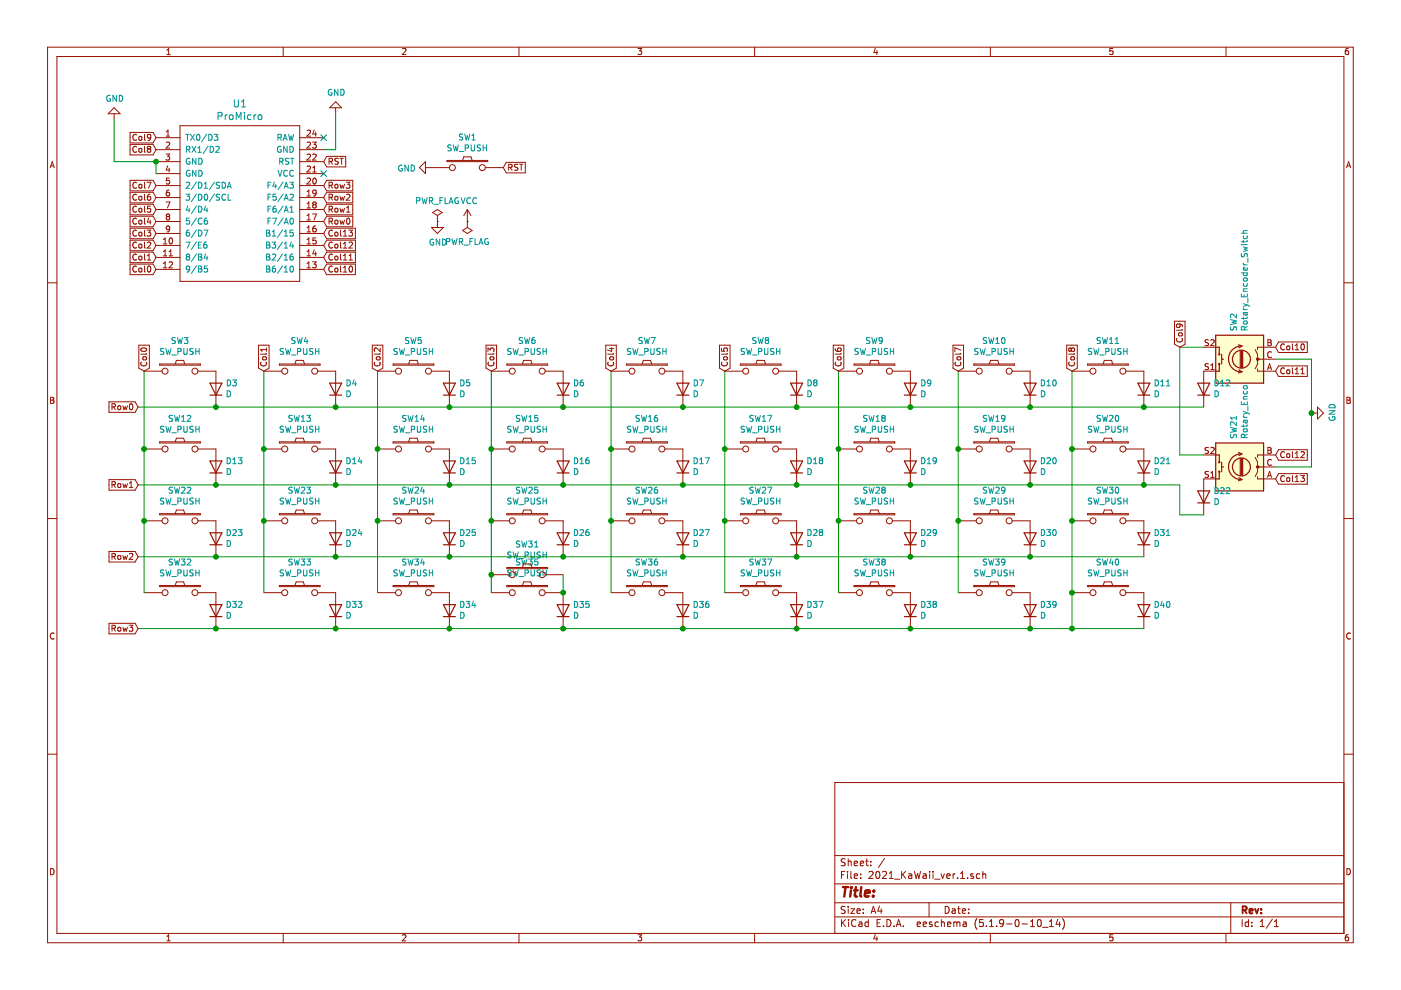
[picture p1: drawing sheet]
<svg xmlns="http://www.w3.org/2000/svg" width="297mm" height="210mm" viewBox="0 0 297 210" stroke-linecap="round" stroke-linejoin="round" font-family="sans-serif">
<path d="M.1 0h297v209.9h-297z" fill-rule="evenodd" fill="#fff" stroke="#fff" stroke-width=".21"/>
<g fill="none" stroke="#981200" stroke-width=".21">
<path d="M10.1 10h276.8v189.9h-276.8zM12.1 12h272.8v185.9h-272.8zM35.4 11.6h.7M35.4 10.6l.4-.3v1.3M60 10v2M85.3 10.4l.5-.1 .3 .3-.8 1h.8M110 10v2M135.3 10.3h.8l-.5 .5 .4 .1v.5l-.2 .2-.5-.2M160 10v2M185.6 10.2l-.3 .9h.8M185.9 10.7v.9M210 10v2"/>
<path d="M235.9 10.3h-.6v.6l.6-.1v.6l-.1 .2-.5-.2M259.9 10v2M285.9 10.3h-.4l-.2 .3-.1 .7 .3 .3 .4-.2v-.6h-.4l-.3 .2M10.6 35.6l.5-1.3 .4 1.3M10.7 35.2h.7M24.2 24.1v1.3M24.2 22.8l1.3 1.3h-2.6zM27.6 30.6h4.9l.6 1.1-.6 1.1h-4.9zM27.6 38.2h4.9l.6 1.1-.6 1.2h-4.9zM27.6 28.1h4.9l.6 1.1-.6 1.1h-4.9zM28.9 28.6a.56 .56 0 0 0-.7 .5 .56 .56 0 0 0 .7 .5M28.9 31.1a.56 .56 0 0 0-.7 .6 .56 .56 0 0 0 .7 .5"/>
<path d="M28.9 38.8a.56 .56 0 0 0-.7 .5 .56 .56 0 0 0 .7 .5M29.5 29l.2-.1 .3 .1v.7l-.5-.1zM29.5 31.6l.2-.1 .3 .1v.6h-.5zM29.6 39.1h.3l.2 .2v.4l-.2 .2-.5-.2zM30.6 28.5v1.1l.2 .2M30.6 31v1.1l.2 .2M30.6 38.6v1.1l.2 .2M31.2 38.6h.8l-.5 1.3M31.5 31.6l-.3-.3 .3-.3 .4 .1v.4l-.2 .1M31.5 31.6l-.3 .2v.3l.3 .2 .3-.1 .2-.1-.1-.4-.2-.1M31.5 31.6h.2M32 29l-.3 .3-.3-.1-.2-.2 .1-.4 .4-.1 .3 .2-.1 .7-.2 .3-.3 .1"/>
<path d="M33.1 34.3h5.1M33.1 29.2h5.1M33.1 31.7h5.1M33.1 39.3h5.1M33.1 36.8h5.1M35.2 32.7h.8l-.5 .5 .4 .1 .1 .4-.3 .2-.5-.1M35.2 28.9h.8M35.2 27.9l.4-.3v1.3M35.2 30.3l.5-.2 .3 .4-.8 .9h.8M35.5 35.2l-.3 .8h.8M35.9 35.6v.9M35.9 37.7h-.6l-.1 .7 .5-.2 .3 .3v.3l-.3 .2-.5-.1"/>
<path d="M38.2 26.7h25.3v33h-25.3zM63.5 34.3h5.1M63.5 29.2h5.1M63.5 31.7h5.1M63.5 39.3h5.1M63.5 36.8h5.1M65.1 35.3l.5-.1 .2 .4-.8 .9h.8M65.1 27.7l.5-.1 .2 .3-.8 1h.8M65.1 30.3l.5-.2 .2 .4-.8 .9h.8M65.1 37.9l.5-.2 .2 .4-.8 .9h.8M65.1 32.8l.5-.1 .2 .3-.8 .9h.8M66.3 30.1h.8l-.5 .5 .4 .1 .1 .5-.3 .2-.5-.1"/>
<path d="M66.3 32.8l.5-.1 .3 .3-.8 .9h.8M66.3 36.5h.8M66.3 35.6l.4-.4v1.3M66.4 37.9l.2-.2a.67 .67 0 0 1 .5 .7 .67 .67 0 0 1-.5 .6l-.3-.5zM66.6 27.5l-.3 .9h.8M66.9 28v.9M69.3 33.2h4v2.2h-4l-.7-1.1zM69.3 38.2h5.5v2.3h-5.5l-.7-1.2zM69.8 34.2l.7-.1v-.4l-.7-.1v1.2M69.8 39.3l.7-.1v-.4l-.7-.2v1.3M70.1 34.2l.4 .6M70.1 39.3l.4 .6"/>
<path d="M71 39.2l.2-.1 .4 .1-.1 .7-.5-.1zM71.2 22.8v1.3M71.2 21.6l1.2 1.2h-2.5zM71.7 33.6h-.5l-.2 .1v.3l.6 .3 .1 .3-.2 .2h-.5M72.1 33.6h.7M72.1 39.1l.2 .8 .3-.6 .2 .6 .2-.8M72.4 33.6v1.2M73.4 38.6h.8l-.4 .5 .3 .1v.6l-.1 .1-.6-.1M88.9 35.5l1.3-1.2v2.5zM90.2 35.5h5.1M94.8 34h8.6v.3h-8.6zM98.1 34l.2-.7h1.6l.2 .7"/>
<path d="M102.9 35.5h3.8M107.3 34.4h4.1v2.3h-4.1l-.6-1.2zM107.8 35.5l.7-.1v-.4l-.7-.2v1.3M108.2 35.5l.4 .6M109.8 34.9l-.5-.1-.2 .2v.3l.6 .3 .1 .3-.3 .2-.4-.1M110.2 34.8h.7M110.5 34.8v1.3M285.5 35.6l.4-1.3 .5 1.3M285.6 35.2h.6M10.1 60h2M27.6 56h4.9l.6 1.1-.6 1.1h-4.9zM27.6 50.9h4.9l.6 1.1-.6 1.2h-4.9z"/>
<path d="M27.6 48.4h4.9l.6 1.1-.6 1.1h-4.9zM27.6 40.8h4.9l.6 1.1-.6 1.1h-4.9zM27.6 53.5h4.9l.6 1.1-.6 1.1h-4.9zM27.6 43.3h4.9l.6 1.1-.6 1.1h-4.9zM27.6 45.8h4.9l.6 1.2-.6 1.1h-4.9zM28.9 56.5a.56 .56 0 0 0-.7 .5 .56 .56 0 0 0 .7 .5M28.9 54a.56 .56 0 0 0-.7 .5 .56 .56 0 0 0 .7 .5M28.9 41.3a.56 .56 0 0 0-.7 .5 .56 .56 0 0 0 .7 .5M28.9 43.8a.56 .56 0 0 0-.7 .5 .56 .56 0 0 0 .7 .6M28.9 46.4a.56 .56 0 0 0-.7 .5 .56 .56 0 0 0 .7 .5M28.9 48.9a.56 .56 0 0 0-.7 .5 .56 .56 0 0 0 .7 .5M28.9 51.5a.56 .56 0 0 0-.7 .5 .56 .56 0 0 0 .7 .5"/>
<path d="M29.5 41.7l.2-.1 .3 .1v.7l-.5-.1zM29.5 51.9l.2-.1 .3 .1v.6h-.5zM29.5 44.3l.2-.2 .3 .2v.6h-.5zM29.5 46.8l.2-.1 .3 .1v.7l-.5-.1zM29.5 49.3l.2-.1 .3 .1v.7l-.5-.1zM29.5 54.4l.2-.1 .3 .1v.7l-.5-.1zM29.6 56.9l.3-.1 .2 .3v.3l-.2 .3-.5-.3zM30.6 53.9v1.1l.2 .1M30.6 41.2v1.1l.2 .1M30.6 43.7v1.1l.2 .2M30.6 46.3v1l.2 .2M30.6 48.8v1.1l.2 .2"/>
<path d="M30.6 51.3v1.1l.2 .2M30.6 56.4v1.1l.2 .2M31.2 48.8h.8l-.5 .5 .4 .1v.5l-.2 .2-.5-.2M31.2 54.2l.4-.3v1.2M31.2 55.1h.8M31.2 51.5l.5-.2 .3 .4-.8 .9h.8M31.4 56.5l.1-.1a.67 .67 0 0 1 .5 .6 .67 .67 0 0 1-.5 .7l-.3-.5zM31.5 46.2l-.3 .9h.8M31.8 41.2h-.2a.79 .79 0 0 0-.1 1.2l.4-.1v-.5l-.4-.1-.3 .2M31.8 46.7v.8M31.9 43.7h-.6l-.1 .6 .2-.1 .5 .1v.6l-.2 .1-.5-.1M33.1 52h5.1"/>
<path d="M33.1 54.6h5.1M33.1 57.1h5.1M33.1 49.5h5.1M33.1 47h5.1M33.1 44.4h5.1M33.1 41.9h5.1M34.6 51.7h.8M34.6 50.8l.4-.4v1.3M34.6 53.3l.4-.3v1.2M34.6 55.9l.4-.4v1.3M34.6 54.2h.8M34.6 56.8h.8"/>
<path d="M35.2 42.8h.8l-.5 1.3M35.5 45.9l-.3-.2 .3-.3h.2l.3 .2-.3 .3M35.5 45.9l-.3 .3v.2l.3 .2h.4l.1-.2v-.2l-.3-.3M35.5 45.9h.2M35.9 55.6l.4-.1 .3 .4-.8 .9h.8M35.9 54.2h.7M35.9 53.3l.3-.3v1.2M35.9 40.3h-.3a.79 .79 0 0 0-.1 1.3l.4-.1 .1-.5-.3-.2h-.2l-.3 .2M36 50.6l.2-.2a.67 .67 0 0 1 .4 .7 .67 .67 0 0 1-.4 .6l-.3-.5zM36 48.5l-.3 .2-.3-.1-.2-.1 .1-.5 .4-.1 .3 .3-.2 .8-.4 .2M63.5 52h5.1M63.5 54.6h5.1"/>
<path d="M63.5 57.1h5.1M63.5 49.5h5.1M63.5 47h5.1M63.5 44.4h5.1M63.5 41.9h5.1M65.1 51.7h.7M65.1 54.2h.7M65.1 56.8h.7M65.1 40.6l.4-.3v1.3M65.1 43.2l.4-.4v1.3M65.1 45.7l.4-.3v1.2M65.1 48.3l.4-.4v1.3"/>
<path d="M65.1 50.8l.4-.4v1.3M65.1 53.3l.4-.3v1.2M65.1 55.9l.4-.4v1.3M65.1 49.2h.7M65.1 46.6h.7M65.1 44.1h.7M65.1 41.6h.7M66.3 55.5h.8l-.5 .5 .4 .1 .1 .5-.3 .2-.5-.1M66.3 45.4h.8l-.5 1.2M66.6 43.4l-.3-.3 .3-.3h.2l.3 .3-.3 .3M66.6 43.4l-.3 .2 .1 .4 .2 .1 .3-.1 .2-.1v-.3l-.3-.2M66.6 43.4h.2"/>
<path d="M66.6 52.9l-.3 .9h.8M66.9 47.9l-.4 .1-.2 .5 .1 .5 .5 .1 .2-.2-.2-.4-.3-.1-.3 .2M66.9 53.4v.8M67 50.4h-.6l-.1 .7 .5-.2 .3 .3v.3l-.3 .2-.5-.1M67.1 40.8l-.3 .3-.4-.1v-.6l.4-.1 .3 .2-.1 .8-.2 .2-.4 .1M69.3 56h6.1v2.2h-6.1l-.7-1.1zM69.3 50.9h6.1v2.3h-6.1l-.7-1.2zM69.3 48.4h6.1v2.2h-6.1l-.7-1.1zM69.3 40.8h5.5v2.2h-5.5l-.7-1.1zM69.3 53.5h6.1v2.2h-6.1l-.7-1.1zM69.3 45.8h5.5v2.3h-5.5l-.7-1.1zM69.3 43.3h5.5v2.2h-5.5l-.7-1.1z"/>
<path d="M69.8 41.8l.7-.1v-.4l-.7-.1v1.2M69.8 44.4l.7-.1v-.5l-.7-.1v1.3M69.8 46.9l.7-.1v-.4l-.7-.1v1.2M70.1 41.8l.4 .6M70.1 44.4l.4 .6M70.1 46.9l.4 .6M70.5 54a.56 .56 0 0 0-.8 .5 .56 .56 0 0 0 .8 .5M70.5 51.5a.56 .56 0 0 0-.8 .5 .56 .56 0 0 0 .8 .5M70.5 48.9a.56 .56 0 0 0-.8 .5 .56 .56 0 0 0 .8 .5M70.5 56.5a.56 .56 0 0 0-.8 .5 .56 .56 0 0 0 .8 .5M71 51.9l.2-.1 .4 .1-.1 .6h-.5zM71 41.7l.2-.1 .4 .1-.1 .7-.5-.1z"/>
<path d="M71 44.3l.2-.2 .4 .2-.1 .6h-.5zM71 46.8l.2-.1 .4 .1-.1 .7-.5-.1zM71 57l.2-.2 .4 .2-.1 .6-.5-.1zM71.1 54.4l.3-.1 .2 .2v.4l-.2 .2-.4-.2zM71.1 49.3l.3-.1 .2 .3v.3l-.2 .3-.4-.3zM72.1 41.6l.2 .8 .3-.6 .2 .6 .2-.8M72.1 44.1l.2 .9 .3-.6 .2 .6 .2-.9M72.1 46.7l.2 .8 .3-.6 .2 .6 .2-.8M72.2 56.4v1.1l.2 .2M72.2 48.8v1.1l.2 .2M72.2 51.3v1.1l.2 .2M72.2 53.9v1.1l.2 .1"/>
<path d="M72.8 55.1h.7M72.8 52.6h.7M72.8 54.2l.4-.3v1.2M72.8 50.1h.7M72.8 57.7h.7M72.8 49.1l.4-.3v1.3M72.8 51.7l.4-.4v1.3M72.8 56.8l.4-.4v1.3M73.5 45h.7M73.5 41.3l.5-.1 .2 .3-.8 .9h.8M73.5 44.1l.3-.4v1.3M73.6 46.4l.2-.1a.69 .69 0 0 1 .4 .6 .69 .69 0 0 1-.4 .6l-.3-.5z"/>
<path d="M74 48.8h.7l-.4 .5 .4 .1v.4l-.2 .3-.5-.2M74 55.1h.7M74 51.5l.5-.2 .2 .4-.7 .9h.7M74 54.2l.4-.3v1.2M74.2 56.5l.1-.1a.67 .67 0 0 1 .5 .6 .67 .67 0 0 1-.5 .7 .83 .83 0 0 1-.1-1.2zM91.5 48.2h2.5l-1.3 1.3zM91.7 45.1l1-.7 1.1 .7-1.1 .6zM92.7 47h.1M92.7 45.7v2.5M98.1 48.9l1-.7 1 .7-1 .6zM99.1 47h.1M99.1 44.4v3.8"/>
<path d="M99.1 44.4l-.8 1.3M99.1 44.4l.8 1.3M284.9 60h2M29.4 73.2h2.3v4.9l-1.2 .6-1.1-.6zM29.9 73.9a.74 .74 0 0 1 1.2 .3 .72 .72 0 0 1-1.3-.1zM30 76.8a.56 .56 0 0 0 .5 .8 .56 .56 0 0 0 .5-.8M30.4 75.7h.6l.1 .5-.7 .1-.1-.2zM30.5 78.7h3.9M31.1 74.9l-.2 .2h-1.1M33.8 77.2h8.7v.2h-8.7zM37.1 77.2l.3-.8h1.5l.3 .8M42 78.7h3.8v7.6"/>
<path d="M54.8 73.2h2.3v4.9l-1.2 .6-1.1-.6zM55.3 76.8a.56 .56 0 0 0 .6 .8 .56 .56 0 0 0 .5-.8M55.7 75.8l.7-.1v.5l-.6 .1zM55.9 78.7h3.8M56.5 74.9l-.2 .2h-1.1M56.5 73.8v.7M56.5 74.1h-1.3l.4 .4M59.2 77.2h8.7v.2h-8.7zM62.5 77.2l.3-.8h1.5l.3 .8M67.4 78.7h3.8v7.6M78.9 73.2h2.3v4.9l-1.2 .6-1.1-.6zM79.5 76.8a.56 .56 0 0 0 .5 .8 .56 .56 0 0 0 .5-.8"/>
<path d="M79.8 75.8l.7-.1 .1 .5-.7 .1zM80 78.7h3.9M80.6 74.9l-.2 .2h-1.1M80.6 73.8v.8l-.9-.8-.4 .2 .2 .5M83.3 77.2h8.7v.2h-8.7zM86.6 77.2l.3-.8h1.5l.3 .8M91.5 78.7h3.8v7.6M103 73.2h2.3v4.9l-1.1 .6-1.2-.6zM103.5 74.6v-.8l.4 .4 .2-.4h.5l.1 .2-.1 .6M103.6 76.8a.56 .56 0 0 0 .5 .8 .56 .56 0 0 0 .5-.8M103.9 75.8l.7-.1 .1 .5-.7 .1zM104.2 78.7h3.8"/>
<path d="M104.7 74.9l-.2 .2h-1M107.5 77.2h8.6v.2h-8.6zM110.8 77.2l.2-.8h1.5l.3 .8M115.6 78.7h3.8v7.6M128.4 73.2h2.3v4.9l-1.1 .6-1.2-.6zM129 76.8a.56 .56 0 0 0 .5 .8 .56 .56 0 0 0 .5-.8M129.3 73.9h.8M129.4 75.7h.6l.1 .5-.7 .1-.1-.2zM129.6 78.7h3.8M129.7 73.7v.8l-.9-.3M130.1 74.9l-.2 .2h-1.1M132.9 77.2h8.6v.2h-8.6z"/>
<path d="M136.2 77.2l.2-.8h1.5l.3 .8M141 78.7h3.8v7.6M152.6 73.2h2.2v4.9l-1.1 .6-1.1-.6zM153 73.8v.6l.6 .1-.2-.2 .2-.5h.5l.1 .2-.1 .5M153.1 76.8a.56 .56 0 0 0 .5 .8 .56 .56 0 0 0 .5-.8M153.5 75.7h.6l.1 .5-.7 .1-.1-.2zM153.7 78.7h3.8M154.2 74.9l-.2 .2h-1M157 77.2h8.6v.2h-8.6zM160.3 77.2l.2-.8h1.5l.3 .8M165.1 78.7h3.8v7.6M176.7 73.2h2.2v4.9l-1.1 .6-1.1-.6z"/>
<path d="M177.1 73.9v.2a.79 .79 0 0 0 1.2 .2l-.1-.5h-.5l-.1 .5 .2 .2M177.2 76.8a.56 .56 0 0 0 .5 .8 .56 .56 0 0 0 .5-.8M177.6 75.7h.6l.1 .5-.7 .1-.1-.2zM177.8 78.7h3.8M178.3 74.9l-.1 .2h-1.1M181.1 77.2h8.6v.2h-8.6zM184.4 77.2l.2-.8h1.6l.2 .8M189.2 78.7h3.8v7.6M202.1 73.2h2.2v4.9l-1.1 .6-1.1-.6zM202.6 76.8a.56 .56 0 0 0 .5 .8 .56 .56 0 0 0 .5-.8M202.9 75.8l.7-.1 .1 .5-.7 .1zM203.2 78.7h3.8"/>
<path d="M203.7 74.9l-.1 .2h-1.1M203.7 74.3l-1.2-.6v.9M206.5 77.2h8.6v.2h-8.6zM209.8 77.2l.2-.8h1.5l.3 .8M214.6 78.7h3.8v7.6M226.2 73.2h2.2v4.9l-1.1 .6-1.1-.6zM226.7 76.8a.56 .56 0 0 0 .5 .8 .56 .56 0 0 0 .5-.8M227.1 74l.3-.2h.3l.1 .2v.4l-.2 .1h-.2l-.3-.2M227.1 75.7h.6l.1 .5-.7 .1-.1-.2zM227.1 74l-.2-.2-.3 .2v.3l.2 .2 .3-.2M227.1 74v.3M227.3 78.7h3.8"/>
<path d="M227.8 74.9l-.1 .2h-1.1M230.6 77.2h8.6v.2h-8.6zM233.9 77.2l.2-.8h1.6l.2 .8M238.7 78.7h3.8v7.6M249 68.1h2.3v4.9l-1.2 .6-1.1-.6zM249.5 71.7a.56 .56 0 0 0 .6 .8 .56 .56 0 0 0 .5-.8M249.9 70.7l.7-.1v.5l-.6 .1zM250 68.7l.2 .2v.4l-.2 .1h-.5l-.1-.5 .3-.2h.7l.2 .2 .1 .4M250.7 69.8l-.2 .2h-1.1M255.2 73.6h2.5M256.2 72.1l-.5-.1-.2 .3 .1 .3 .6 .2v.4h-.7M256.2 77.2l-.5-.1-.2 .3 .1 .3 .6 .2v.3l-.7 .1"/>
<path d="M256.7 77.5l.4-.4v1.3M256.7 72.1l.5-.1 .2 .4-.7 .9h.7M256.7 78.4h.7M257.7 78.7h-2.5v7.6M266.1 74.1l.5 1v2.1l-.5 1M266.6 78.2v.5h3.8M266.6 76.2h3.8M268.7 78.4l.5-1.3 .4 1.3M268.8 72h.4l.3 .3-.3 .3 .4 .3-.2 .3-.6 .1zM268.8 72.6h.4M268.9 78h.6M269.6 74.7a.56 .56 0 0 0-.8 .5 .56 .56 0 0 0 .8 .5"/>
<path d="M270.4 73.6h-3.8v.5M271.1 72.5h6.1v2.2h-6.1l-.7-1.1zM271.1 77.6h6.1v2.2h-6.1l-.7-1.1zM272.3 73a.56 .56 0 0 0-.8 .5 .56 .56 0 0 0 .8 .5M272.3 78.1a.56 .56 0 0 0-.8 .5 .56 .56 0 0 0 .8 .5M272.9 78.5l.2-.1 .3 .1-.1 .7-.4-.1zM272.9 73.5l.2-.2 .3 .2-.1 .6-.4-.1zM274 72.9v1.1l.2 .2M274 78v1.1l.2 .2M274.6 73.3l.4-.4v1.3M274.6 78.3l.4-.3v1.3M274.6 79.3h.7"/>
<path d="M274.6 74.2h.7M275.8 79.3h.8M275.8 78.3l.4-.3v1.3M276 73l.1-.1a.67 .67 0 0 1 .5 .6 .67 .67 0 0 1-.5 .7l-.3-.5zM10.7 84.2h.5l.2 .3-.2 .3 .3 .3-.3 .4h-.5zM10.7 84.8h.5M23.1 85.2h5.5l.7 1.1-.7 1.1h-5.5zM23.7 86.3l.7-.1 .1-.2-.1-.3-.7-.1v1.3M24 86.3l.5 .6M25 86.2l.2-.2 .4 .2-.1 .6-.5-.1zM26.1 86l.2 .9 .2-.6 .3 .6 .2-.9M27.6 85.7l.1-.1a.67 .67 0 0 1 .5 .6 .67 .67 0 0 1-.5 .7l-.3-.5z"/>
<path d="M30.5 95.2h3.9M33.8 93.7h8.7v.2h-8.7zM37.1 93.7l.3-.8h1.5l.3 .8M42 95.2h3.8v7.6M55.9 95.2h3.8M59.2 93.7h8.7v.2h-8.7zM62.5 93.7l.3-.8h1.5l.3 .8M67.4 95.2h3.8v7.6M80 95.2h3.9M83.3 93.7h8.7v.2h-8.7zM86.6 93.7l.3-.8h1.5l.3 .8M91.5 95.2h3.8v7.6"/>
<path d="M104.2 95.2h3.8M107.5 93.7h8.6v.2h-8.6zM110.8 93.7l.2-.8h1.5l.3 .8M115.6 95.2h3.8v7.6M129.6 95.2h3.8M132.9 93.7h8.6v.2h-8.6zM136.2 93.7l.2-.8h1.5l.3 .8M141 95.2h3.8v7.6M153.7 95.2h3.8M157 93.7h8.6v.2h-8.6zM160.3 93.7l.2-.8h1.5l.3 .8M165.1 95.2h3.8v7.6"/>
<path d="M177.8 95.2h3.8M181.1 93.7h8.6v.2h-8.6zM184.4 93.7l.2-.8h1.6l.2 .8M189.2 95.2h3.8v7.6M203.2 95.2h3.8M206.5 93.7h8.6v.2h-8.6zM209.8 93.7l.2-.8h1.5l.3 .8M214.6 95.2h3.8v7.6M227.3 95.2h3.8M230.6 93.7h8.6v.2h-8.6zM233.9 93.7l.2-.8h1.6l.2 .8M238.7 95.2h3.8v7.6"/>
<path d="M255.2 96.5h2.5M256.2 94.9h-.5l-.2 .2 .1 .3 .6 .3v.3l-.7 .1M256.7 95l.5-.1 .2 .3-.7 .9h.7M266.1 97l.5 1v2l-.5 1M266.6 99h3.8M268.8 94.9h.4l.3 .2-.3 .4 .4 .2-.2 .4h-.6zM268.8 95.5h.4M269.6 97.5a.56 .56 0 0 0-.8 .5 .56 .56 0 0 0 .8 .5M270.4 96.5h-3.8v.5M271.1 95.3h6.1v2.3h-6.1l-.7-1.1zM272.3 95.9a.56 .56 0 0 0-.8 .5 .56 .56 0 0 0 .8 .5M272.9 96.3l.2-.1 .3 .1-.1 .7-.4-.1z"/>
<path d="M274 95.8v1l.2 .2M274.6 96.1l.4-.3v1.2M274.6 97h.7M275.8 95.9l.5-.1 .3 .3-.8 .9h.8M278.1 87.6h1.2M279.3 86.3l1.3 1.3-1.3 1.2zM285.6 84.2h.4l.3 .3-.3 .3 .3 .3-.2 .4h-.5zM285.6 84.8h.4M10.1 109.9h2M23.1 116.9h5.5l.7 1.1-.7 1.2h-5.5zM23.1 101.7h5.5l.7 1.1-.7 1.1h-5.5zM23.7 118l.7-.1 .1-.1-.1-.3-.7-.2v1.3"/>
<path d="M23.7 102.8l.7-.1 .1-.2-.1-.3-.7-.1v1.3M24 118l.5 .6M24 102.8l.5 .6M25 117.9l.2-.1 .4 .1-.1 .7-.5-.1zM25 102.7l.2-.2 .4 .2-.1 .6-.5-.1zM26.1 117.8l.2 .8 .2-.6 .3 .6 .2-.8M26.1 102.5l.2 .9 .2-.6 .3 .6 .2-.9M27.4 102.5l.4-.4v1.3M27.4 117.5l.5-.2 .3 .4-.8 .9h.8M27.4 103.4h.8M30.5 110.4h3.9M33.8 108.9h8.7v.3h-8.7z"/>
<path d="M37.1 108.9l.3-.8h1.5l.3 .8M42 110.4h3.8v7.6M55.9 110.4h3.8M59.2 108.9h8.7v.3h-8.7zM62.5 108.9l.3-.8h1.5l.3 .8M67.4 110.4h3.8v7.6M80 110.4h3.9M83.3 108.9h8.7v.3h-8.7zM86.6 108.9l.3-.8h1.5l.3 .8M91.5 110.4h3.8v7.6M104.2 110.4h3.8M107.5 108.9h8.6v.3h-8.6z"/>
<path d="M110.8 108.9l.2-.8h1.5l.3 .8M115.6 110.4h3.8v7.6M129.6 110.4h3.8M132.9 108.9h8.6v.3h-8.6zM136.2 108.9l.2-.8h1.5l.3 .8M141 110.4h3.8v7.6M153.7 110.4h3.8M157 108.9h8.6v.3h-8.6zM160.3 108.9l.2-.8h1.5l.3 .8M165.1 110.4h3.8v7.6M177.8 110.4h3.8M181.1 108.9h8.6v.3h-8.6z"/>
<path d="M184.4 108.9l.2-.8h1.6l.2 .8M189.2 110.4h3.8v7.6M203.2 110.4h3.8M206.5 108.9h8.6v.3h-8.6zM209.8 108.9l.2-.8h1.5l.3 .8M214.6 110.4h3.8v7.6M227.3 110.4h3.8M230.6 108.9h8.6v.3h-8.6zM233.9 108.9l.2-.8h1.6l.2 .8M238.7 110.4h3.8v7.6M256.2 100l-.5-.1-.2 .3 .1 .3 .6 .2v.4l-.7 .1M256.7 101.2h.7"/>
<path d="M256.7 100.3l.4-.4v1.3M257.7 101.5h-2.5v7.7M266.6 101v.5h3.8M268.7 101.2l.5-1.3 .4 1.3M268.9 100.9h.6M271.1 100.4h6.1v2.3h-6.1l-.7-1.2zM272.3 101a.56 .56 0 0 0-.8 .5 .56 .56 0 0 0 .8 .5M272.9 101.4l.2-.1 .3 .1-.1 .7-.4-.1zM274 100.8v1.1l.2 .2M274.6 101.2l.4-.4v1.3M274.6 102.1h.7M275.8 100.8h.8l-.5 .5 .4 .1 .1 .5-.3 .2-.5-.1"/>
<path d="M284.9 109.9h2M11.5 134.3a.58 .58 0 0 0-.8 .5 .58 .58 0 0 0 .8 .6M23.1 132.2h5.5l.7 1.1-.7 1.1h-5.5zM23.7 133.2h.7l.1-.2-.1-.3-.7-.1v1.2M24 133.2l.5 .6M25 133.1l.2-.1 .4 .1-.1 .7-.5-.1zM26.1 133l.2 .8 .2-.6 .3 .6 .2-.8M27.4 132.6h.8l-.5 .4 .4 .2v.5l-.2 .1-.5-.1M30.5 125.7h3.9M33.8 124.1h8.7v.3h-8.7zM37.1 124.1l.3-.7h1.5l.3 .7M42 125.7h3.8v7.6"/>
<path d="M55.9 125.7h3.8M59.2 124.1h8.7v.3h-8.7zM62.5 124.1l.3-.7h1.5l.3 .7M67.4 125.7h3.8v7.6M80 125.7h3.9M83.3 124.1h8.7v.3h-8.7zM86.6 124.1l.3-.7h1.5l.3 .7M91.5 125.7h3.8v7.6M104.2 125.7h3.8M104.2 121.9h3.8M107.5 120.3h8.6v.3h-8.6zM107.5 124.1h8.6v.3h-8.6z"/>
<path d="M110.8 124.1l.2-.7h1.5l.3 .7M110.8 120.3l.2-.7h1.5l.3 .7M115.6 125.7h3.8v7.6M115.6 121.9h3.8M129.6 125.7h3.8M132.9 124.1h8.6v.3h-8.6zM136.2 124.1l.2-.7h1.5l.3 .7M141 125.7h3.8v7.6M153.7 125.7h3.8M157 124.1h8.6v.3h-8.6zM160.3 124.1l.2-.7h1.5l.3 .7M165.1 125.7h3.8v7.6"/>
<path d="M177.8 125.7h3.8M181.1 124.1h8.6v.3h-8.6zM184.4 124.1l.2-.7h1.6l.2 .7M189.2 125.7h3.8v7.6M203.2 125.7h3.8M206.5 124.1h8.6v.3h-8.6zM209.8 124.1l.2-.7h1.5l.3 .7M214.6 125.7h3.8v7.6M227.3 125.7h3.8M230.6 124.1h8.6v.3h-8.6zM233.9 124.1l.2-.7h1.6l.2 .7M238.7 125.7h3.8v7.6"/>
<path d="M286.3 134.3a.58 .58 0 0 0-.8 .5 .58 .58 0 0 0 .8 .6M10.1 159.9h2M284.9 159.9h2M284.9 165.9h-107.9v32M10.7 184.2a.65 .65 0 0 1 .8 .6 .65 .65 0 0 1-.8 .7zM35.4 198.5l.4-.3v1.3M35.4 199.5h.7M60 197.9v2M85.3 198.3l.5-.1 .3 .3-.8 1h.8M110 197.9v2M135.3 198.2h.8l-.5 .5 .4 .1v.6l-.2 .1-.5-.1M160 197.9v2"/>
<path d="M177 194.4h107.9M177 191.4h107.9M177 187.4h107.9M177 181.4h107.9M178.4 185.5h.5M178.4 195v1.5M178.6 195.6l.7 .9M179.1 184.8h-.7v1.5M179.2 192.2h-.6l-.3 .2 .2 .4 .6 .3v.4l-.2 .2-.6-.1M179.2 182.1h-.6l-.3 .2 .2 .4 .6 .3v.4l-.2 .2-.6-.1M179.3 195l-.9 .8M179.7 184.8v.1"/>
<path d="M179.7 185.3v1M179.8 182.1v1.5M179.8 192.2v.1M179.8 192.7v1M179.8 182.7l.2-.1h.4l.1 1M179.9 195v.1M179.9 195.5v1M180.4 192.7h.8l-.8 1h.8M180.4 184.8v1.3l.2 .2M181.1 185.8l.7-.2v-.3h-.5l-.2 .2 .1 .7h.6M181.1 183.1l.7-.2v-.3h-.5l-.2 .2 .1 .7h.6M181.5 195.1a.59 .59 0 0 0-.8 0 .59 .59 0 0 0-.1 .7 .56 .56 0 0 0 .2 .6 .56 .56 0 0 0 .7-.1"/>
<path d="M181.7 193.2l.7-.2-.1-.2-.4-.1-.2 .2 .1 .7h.5M182.1 195.5h.6l.1 1M182.4 183.1l.7-.2-.1-.3h-.4l-.2 .2 .1 .7h.5M182.5 186.1v.2M182.5 185.3v.2M182.8 195.8l-.5 .1-.3 .2 .3 .4 .5-.1M183 193.5v.2M183 192.8v.1M183.5 182.6h.6M183.7 182.1v1.3l.4 .2M184.1 195.5h-.4l-.3 .2 .1 .6 .2 .2 .4-.1M184.1 195v1.5"/>
<path d="M184.3 184.9l.5-.1 .3 .4-.9 1.1h.9M184.6 183.4v.2M184.6 182.6v.2M184.7 193.7l.5-1.5 .5 1.5M184.8 193.2h.8M185.6 198.1l-.3 .9h.8M185.8 184.9l.2-.1a.8 .8 0 0 1 .6 .7 .8 .8 0 0 1-.6 .8l-.3-.6zM185.9 198.6v.9M186 195.7h.5M186.5 192.1l-.4 1.1h1M186.7 195h-.7v1.5h.7M186.8 192.7v1"/>
<path d="M187.1 184.9l.6-.1 .3 .4-.9 1.1h.9M187.3 196.3v.2M187.5 182l-1.2 1.9M188 195a.76 .76 0 0 1 .9 .7 .76 .76 0 0 1-.9 .8zM188.5 186.3h.9M188.5 185.2l.5-.4v1.5M189.5 196.3v.2M189.7 186.4h1.1M190 196.5l.5-1.5 .5 1.5M190.2 196h.7M191.2 184.8v1.5M191.4 185.4l.6 .9"/>
<path d="M191.5 196.3v.2M192 184.8l-.8 .8M192.7 185.3h.5l.1 1M193.3 185.6l-.5 .1-.2 .2 .2 .4 .5-.1M193.9 184.8l.3 1.5 .3-1.1 .3 1.1 .4-1.5M194.5 196l.7-.2-.1-.3h-.4l-.2 .2v.7h.6M195.7 196l.7-.2v-.3h-.4l-.3 .2 .1 .7h.6M195.7 185.3h.6l.1 1M196.4 185.6l-.5 .1-.2 .2 .2 .4 .5-.1M197 191.4v3M197.1 184.8v.1M197.1 185.3v1"/>
<path d="M197.6 195.5h-.4l-.2 .2 .1 .2 .5 .1v.4h-.6M197.8 184.8v.1M197.8 185.3v1M198.2 186.4h1.1M199 195.5h-.5l-.3 .2 .1 .6 .2 .2 .5-.1M199.5 185.3l.4 1 .3-1M199.6 195.6l.2-.1h.3l.1 1M199.6 195v1.5M200.4 192.2a.75 .75 0 0 1 .8 .7 .75 .75 0 0 1-.8 .8zM200.7 185.8l.7-.2v-.3h-.5l-.2 .2 .1 .7h.6M200.9 196l.7-.2-.1-.3h-.4l-.2 .2v.7h.6M201.9 192.8h.6v.9"/>
<path d="M202.1 185.3v1M202.2 195.6l.5-.1 .2 .2M202.2 195.5v1M202.5 185.3l-.4 .2M202.5 193l-.5 .1-.2 .2 .2 .4 .5-.1M202.9 195.7l.2-.2h.3l.1 1M202.9 195.7v.8M203 186.1v.2M203 192.7h.6M203.2 192.2v1.3l.4 .2M203.7 186.3h.8M203.7 185.2l.4-.4v1.5"/>
<path d="M204 193.2l.7-.2v-.2l-.5-.1-.2 .2 .1 .7h.6M204.2 195.5h.6l.1 1M204.9 195.8l-.5 .1-.2 .2 .2 .4 .5-.1M205.2 186.1v.2M205.4 193.5v.2M205.4 192.8v.1M206.4 185.3h-.4l-.2 .2 .1 .2 .5 .1v.4h-.6M207.2 194.8a1.71 1.71 0 0 0 0 2.2M207.7 185.3h-.4l-.3 .2 .1 .6 .2 .2 .4-.1M208.4 185.4l.2-.1h.3l.1 1M208.4 184.8v1.5M208.4 195h-.7l-.1 .7 .8-.1 .1 .2-.1 .5-.2 .2-.6-.2"/>
<path d="M209.1 196.3v.2M209.8 196.5h.8M209.8 195.4l.4-.4v1.5M210 197.9v2M211.3 196.3v.2M212.8 195.6l-.3 .3h-.3l-.3-.3 .2-.6h.4l.2 .1a1.19 1.19 0 0 1-.2 1.3l-.4 .1M213.4 195.9h1.2M215.4 195h.2a.8 .8 0 0 1 .5 .7 .8 .8 0 0 1-.5 .8 .97 .97 0 0 1-.2-1.5zM216.7 195.9h1.1M218.5 196.5h.8M218.5 195.4l.4-.4v1.5M220.1 195.1l.3-.1a.85 .85 0 0 1-.1 1.5l-.2-.2-.2-.4z"/>
<path d="M221.1 196.6h1.1M222.5 196.5h.9M222.5 195.4l.4-.4v1.5M224.3 194.9l-.4 1.1h.9M224.6 195.5v1M225.3 194.8a1.71 1.71 0 0 1 0 2.2M235.9 198.2h-.6v.6l.6-.1v.7l-.1 .1-.5-.1M259.9 197.9v2M260.9 191.4v6.5M263.4 195v1.5M264.7 195.5h-.4l-.3 .2 .1 .7h.6M264.7 195v1.5"/>
<path d="M265.4 196.3v.2M265.4 195.5v.2M267.2 196.5h.9M267.2 195.4l.4-.4v1.5M269.8 194.9l-1.3 1.9M270.2 196.5h.9M270.2 195.4l.4-.4v1.5M285.6 184.2a.65 .65 0 0 1 .7 .6 .65 .65 0 0 1-.7 .7zM285.9 198.2h-.4l-.2 .3-.1 .7 .3 .3 .4-.1v-.7h-.4l-.3 .2"/>
<circle cx="95.9" cy="35.5" r=".63"/>
<circle cx="102.3" cy="35.5" r=".63"/>
<circle cx="35" cy="78.7" r=".63"/>
<circle cx="41.3" cy="78.7" r=".63"/>
<circle cx="60.4" cy="78.7" r=".63"/>
<circle cx="66.7" cy="78.7" r=".63"/>
<circle cx="84.5" cy="78.7" r=".63"/>
<circle cx="90.8" cy="78.7" r=".63"/>
<circle cx="108.6" cy="78.7" r=".63"/>
<circle cx="115" cy="78.7" r=".63"/>
<circle cx="134" cy="78.7" r=".63"/>
<circle cx="140.3" cy="78.7" r=".63"/>
<circle cx="158.1" cy="78.7" r=".63"/>
<circle cx="164.5" cy="78.7" r=".63"/>
<circle cx="182.2" cy="78.7" r=".63"/>
<circle cx="188.6" cy="78.7" r=".63"/>
<circle cx="207.6" cy="78.7" r=".63"/>
<circle cx="214" cy="78.7" r=".63"/>
<circle cx="231.7" cy="78.7" r=".63"/>
<circle cx="238.1" cy="78.7" r=".63"/>
<circle cx="35" cy="95.2" r=".63"/>
<circle cx="41.3" cy="95.2" r=".63"/>
<circle cx="60.4" cy="95.2" r=".63"/>
<circle cx="66.7" cy="95.2" r=".63"/>
<circle cx="84.5" cy="95.2" r=".63"/>
<circle cx="90.8" cy="95.2" r=".63"/>
<circle cx="108.6" cy="95.2" r=".63"/>
<circle cx="115" cy="95.2" r=".63"/>
<circle cx="134" cy="95.2" r=".63"/>
<circle cx="140.3" cy="95.2" r=".63"/>
<circle cx="158.1" cy="95.2" r=".63"/>
<circle cx="164.5" cy="95.2" r=".63"/>
<circle cx="182.2" cy="95.2" r=".63"/>
<circle cx="188.6" cy="95.2" r=".63"/>
<circle cx="207.6" cy="95.2" r=".63"/>
<circle cx="214" cy="95.2" r=".63"/>
<circle cx="231.7" cy="95.2" r=".63"/>
<circle cx="238.1" cy="95.2" r=".63"/>
<circle cx="35" cy="110.4" r=".63"/>
<circle cx="41.3" cy="110.4" r=".63"/>
<circle cx="60.4" cy="110.4" r=".63"/>
<circle cx="66.7" cy="110.4" r=".63"/>
<circle cx="84.5" cy="110.4" r=".63"/>
<circle cx="90.8" cy="110.4" r=".63"/>
<circle cx="108.6" cy="110.4" r=".63"/>
<circle cx="115" cy="110.4" r=".63"/>
<circle cx="134" cy="110.4" r=".63"/>
<circle cx="140.3" cy="110.4" r=".63"/>
<circle cx="158.1" cy="110.4" r=".63"/>
<circle cx="164.5" cy="110.4" r=".63"/>
<circle cx="182.2" cy="110.4" r=".63"/>
<circle cx="188.6" cy="110.4" r=".63"/>
<circle cx="207.6" cy="110.4" r=".63"/>
<circle cx="214" cy="110.4" r=".63"/>
<circle cx="231.7" cy="110.4" r=".63"/>
<circle cx="238.1" cy="110.4" r=".63"/>
<circle cx="35" cy="125.7" r=".63"/>
<circle cx="41.3" cy="125.7" r=".63"/>
<circle cx="60.4" cy="125.7" r=".63"/>
<circle cx="66.7" cy="125.7" r=".63"/>
<circle cx="84.5" cy="125.7" r=".63"/>
<circle cx="90.8" cy="125.7" r=".63"/>
<circle cx="108.6" cy="125.7" r=".63"/>
<circle cx="108.6" cy="121.9" r=".63"/>
<circle cx="115" cy="121.9" r=".63"/>
<circle cx="115" cy="125.7" r=".63"/>
<circle cx="134" cy="125.7" r=".63"/>
<circle cx="140.3" cy="125.7" r=".63"/>
<circle cx="158.1" cy="125.7" r=".63"/>
<circle cx="164.5" cy="125.7" r=".63"/>
<circle cx="182.2" cy="125.7" r=".63"/>
<circle cx="188.6" cy="125.7" r=".63"/>
<circle cx="207.6" cy="125.7" r=".63"/>
<circle cx="214" cy="125.7" r=".63"/>
<circle cx="231.7" cy="125.7" r=".63"/>
<circle cx="238.1" cy="125.7" r=".63"/>
</g>
<path d="M263.5 193l.7-.1 .1-.2-.1-.4-.2-.1h-.5v1.5M263.8 193l.5 .7M264.9 193.2l.7-.2-.1-.2-.4-.1-.2 .2 .1 .7h.5M266.1 192.7l.4 1 .3-1M267.4 193.5v.2M267.4 192.8v.1" fill="none" stroke="#981200" stroke-width=".38"/>
<path d="M178.7 188.1h1.1M179.3 188.1l-.3 2M180.4 188.8l-.2 1.3M180.5 188.1v.2M180.5 188.1l.1 .1-.1 .1M181.1 188.8h.7M181.5 188.1l-.3 1.7 .1 .2 .4 .1M182.6 188.1l-.2 1.7 .2 .3M183.4 189.4l1-.2-.1-.4h-.5l-.4 .2v1h.8M185.1 189.9v.2M185.3 188.8l.1 .1-.2 .1M185.3 188.8l-.1 .2" fill="none" stroke="#981200" stroke-width=".51"/>
<g fill="none" stroke="#009596" stroke-width=".21">
<path d="M70.3 19a.59 .59 0 0 0-.7 .6 .59 .59 0 0 0 .7 .6l.1-.5h-.3M71.6 18.9v1.3l-.7-1.3v1.3M72.3 18.9a.64 .64 0 0 1 .7 .7 .64 .64 0 0 1-.7 .6zM23.3 20.3a.59 .59 0 0 0-.7 .6 .59 .59 0 0 0 .7 .5l.1-.5h-.2M24.7 20.2v1.3l-.8-1.3v1.3M25.3 20.2a.64 .64 0 0 1 .7 .6 .64 .64 0 0 1-.7 .7zM39.4 28.5h.7M39.5 38.8l.5-.2 .2 .4-.8 .9h.8M39.5 31.7l.7-.1v-.5l-.7-.1v1.3M39.7 28.5v1.3M39.8 31.7l.5 .6M40.2 33.6a.57 .57 0 0 0-.7 .6 .57 .57 0 0 0 .8 .5v-.4h-.3"/>
<path d="M40.2 36.2a.57 .57 0 0 0-.7 .5 .57 .57 0 0 0 .8 .5v-.4h-.3M40.4 28.5l.8 1.3M40.7 31l.8 1.3M41.2 28.5l-.8 1.3M41.5 31l-.8 1.3M41.5 33.6v1.2l-.7-1.2v1.2M41.5 36.1v1.3l-.7-1.3v1.3M41.7 38.6l-1.1 1.6M41.8 28.6l.2-.1a.69 .69 0 0 1 .4 .6 .69 .69 0 0 1-.4 .7l-.3-.5zM42 31.4l.3-.4v1.3M42 32.3h.7M42.1 38.6a.64 .64 0 0 1 .7 .7 .64 .64 0 0 1-.7 .6z"/>
<path d="M42.1 36.1a.64 .64 0 0 1 .8 .6 .64 .64 0 0 1-.8 .7zM42.1 33.6a.64 .64 0 0 1 .8 .6 .64 .64 0 0 1-.8 .6zM43.3 39.9h.7M43.3 39l.3-.4v1.3M43.8 28.4l-1 1.7M44.1 31l-1 1.6M44.3 28.5a.64 .64 0 0 1 .7 .6 .64 .64 0 0 1-.7 .7zM44.6 31a.64 .64 0 0 1 .7 .7 .64 .64 0 0 1-.7 .6zM45.4 28.5h.8l-.4 .5 .3 .1v.6l-.7-.1M45.5 38.6l-1.1 1.6M45.8 31.1l.5-.1 .2 .4-.8 .9h.8M46.2 24.6l.8-.1v-.5l-.8-.2v1.6"/>
<path d="M46.6 38.7l-.5-.1-.2 .2v.3l.5 .3 .2 .3-.3 .2h-.5M47.1 38.6a.64 .64 0 0 1 .7 .7 .64 .64 0 0 1-.7 .6zM47.8 24.3v1.1M48.2 39.9l.4-1.3 .4 1.3M48.2 24.3l-.4 .3M48.3 39.6h.6M48.7 24.5l.2-.2 .5 .2v.6l-.1 .2-.4 .1-.2-.2zM49.7 21.1v1.3l.3 .3h.3l.3-.3v-1.3M50.1 25.4v-1.6l.5 1.1 .5-1.1v1.6M51.2 22.7h.9M51.2 21.6l.4-.5v1.6M51.8 23.8v.2"/>
<path d="M51.8 24.3v1.1M53.2 24.4l-.4-.1-.3 .3 .1 .7h.6M53.9 24.3v1.1M54.3 24.3l-.4 .3M54.8 24.5l.2-.2 .5 .2v.6l-.1 .2-.4 .1-.2-.2zM56.8 39.2h.5M57.4 38.6h-.6v1.3M58.1 38.6l-.2 .9h.7M58.4 39.1v.8M58.9 29.1l.7-.1v-.4l-.7-.1v1.3M58.9 36.1l.5 1.3 .4-1.3M59.2 29.1l.5 .7"/>
<path d="M59.3 34.2h.6l.1-.5-.7-.1v1.2M59.5 31.1a.59 .59 0 0 0-.7 .6 .59 .59 0 0 0 .7 .5l.1-.4h-.2M59.6 34.2l.4 .6M60 38.6l-1.1 1.6M60 29.8l.5-1.3 .4 1.3M60.1 29.4h.7M60.3 39.9l.4-1.3 .4 1.3M60.4 39.6h.6M60.9 31v1.3l-.8-1.3v1.3M60.9 36.2a.56 .56 0 0 0-.8 .5 .56 .56 0 0 0 .8 .5M61.2 28.5l.3 1.3 .2-1 .2 1 .4-1.3M61.2 33.6h-.4l-.3 .2 .1 .3 .6 .2v.4l-.7 .1"/>
<path d="M61.4 38.6h.8l-.4 .5 .4 .1v.6l-.3 .1-.5-.1M61.5 31a.64 .64 0 0 1 .7 .7 .64 .64 0 0 1-.7 .6zM61.6 33.6h.7M61.9 33.6v1.2M62.2 36.2a.56 .56 0 0 0-.8 .5 .56 .56 0 0 0 .8 .5M85.2 35.1a.59 .59 0 0 0-.7 .6 .59 .59 0 0 0 .7 .5l.1-.5h-.2M86.6 35v1.3l-.8-1.3v1.3M87.2 35a.64 .64 0 0 1 .7 .6 .64 .64 0 0 1-.7 .7zM95.7 30.8l-.5-.1-.3 .3 .2 .3 .5 .2v.4h-.7M96.1 30.7l.3 1.3 .2-.9 .3 .9 .3-1.3M97.4 32.1h.9M98.1 28.5l-.5-.1-.2 .1v.4l.6 .2 .1 .3-.2 .3-.5-.1"/>
<path d="M98.5 28.4l.3 1.3 .3-.9 .2 .9 .3-1.3M98.6 31.4l.7-.1v-.5l-.7-.1v1.3M99.9 30.7v1.1l.2 .2h.3l.2-.2v-1.1M100.1 29.7h.7M100.1 28.8l.3-.4v1.3M101.9 30.8l-.5-.1-.2 .1 .1 .5 .5 .2 .1 .3-.2 .2-.5-.1M102.4 30.7v1.3M102.4 31.3h.8M103.2 30.7v1.3M39.4 51.3h.9l-.6 1.3M39.4 41.2h.8l-.4 .5 .3 .1 .1 .4-.2 .2-.6-.1M39.7 54.4h.3"/>
<path d="M39.7 54.4l-.2-.2 .2-.3h.3l.2 .2-.2 .3M39.7 54.4l-.2 .3v.3l.2 .1h.4l.1-.2v-.2l-.2-.3M39.8 43.7l-.3 .9h.8M40.1 48.8l-.4 .1-.2 .4v.6l.6 .1 .1-.2-.1-.5h-.4l-.2 .2M40.1 44.1v.9M40.1 46.3h-.6v.6l.5-.2 .2 .3v.3l-.2 .2-.5-.1M40.2 57l-.2 .2-.4-.1-.1-.6 .5-.1 .2 .3-.1 .7-.1 .2-.4 .1M41.7 51.3l-1.1 1.6M41.7 53.8l-1.1 1.6M41.7 56.4l-1.1 1.6M41.7 41.1l-1.1 1.6M41.7 43.7l-1.1 1.6"/>
<path d="M41.7 46.2l-1.1 1.6M41.7 48.7l-1.1 1.7M42.1 51.9h.4M42.1 41.2a.64 .64 0 0 1 .7 .6 .64 .64 0 0 1-.7 .6zM42.1 43.7a.64 .64 0 0 1 .7 .6 .64 .64 0 0 1-.7 .7zM42.1 48.8a.64 .64 0 0 1 .7 .6 .64 .64 0 0 1-.7 .7zM42.1 53.9h.4l.3 .2-.3 .4 .3 .2-.1 .4h-.6zM42.1 56.4h.4l.3 .3-.3 .3 .3 .2-.1 .4-.6 .1zM42.1 54.5h.4M42.1 57h.4M42.7 51.3h-.6v1.3h.6M42.8 46.4a.56 .56 0 0 0-.8 .5 .56 .56 0 0 0 .8 .5"/>
<path d="M43.2 48.8h.9l-.6 1.3M43.4 41.3l.2-.1a.67 .67 0 0 1 .4 .6 .67 .67 0 0 1-.4 .6l-.3-.4zM43.6 53.8l-.3 .9h.8M43.6 43.7l-.3 .9h.8M43.8 51.3h-.3a.79 .79 0 0 0-.1 1.3l.4-.1 .1-.4-.3-.3h-.2l-.2 .3M43.9 44.1v.9M43.9 54.3v.8M43.9 46.3l-.4 .1-.2 .4v.6l.6 .1 .1-.2-.1-.5-.4-.1-.2 .3M44 56.4h-.7v.6l.5-.1 .2 .2v.3l-.2 .3-.5-.2M45.5 41.1l-1.1 1.6M46.6 41.3l-.5-.1-.2 .1v.4l.5 .2 .2 .3-.3 .2h-.5M47.8 41.3a.56 .56 0 0 0-.7 .1 .56 .56 0 0 0 0 .7l.4 .3 .3-.1"/>
<path d="M48.4 41.2v1.2h.6M56.5 51.9h.4M56.5 51.3l.6 .2 .1 .2-.3 .2 .4 .3-.2 .3-.6 .1zM56.5 53.9l.6 .1 .1 .2-.3 .3 .4 .2-.2 .4h-.6zM56.5 54.5h.4M56.5 56.4l.6 .1 .1 .3-.3 .2 .4 .2-.2 .4-.6 .1zM56.5 57h.4M56.5 48.8l.6 .1 .1 .2-.3 .3 .4 .2-.2 .4-.6 .1zM56.5 49.4h.4M56.8 46.9h.5M56.8 44.3h.5M56.8 41.8h.5"/>
<path d="M57.4 41.2h-.6v1.2M57.4 43.7h-.6v1.3M57.4 46.3h-.6v1.2M57.7 51.3h.7l-.4 .5 .4 .1-.1 .6h-.6M57.7 54l.5-.1 .2 .3-.7 .9h.7M57.7 50.1h.7M57.7 49.1l.4-.3v1.3M57.8 46.3h.8l-.5 1.2M58.3 56.4l-.3 .1-.3 .5 .1 .5 .5 .1v-.6l-.3-.1-.3 .2M58.4 43.7h-.2l-.3 .3v.8l.2 .2 .4-.1 .1-.4-.3-.3h-.2l-.2 .3M58.5 41.2h-.6v.6l.1-.1 .5 .1v.5l-.2 .1-.4-.1M59.9 56.4l-1.1 1.6"/>
<path d="M59.9 53.8l-1.1 1.6M59.9 51.3l-1.1 1.6M59.9 48.7l-1.1 1.7M60 46.2l-1.1 1.6M60 43.7l-1.1 1.6M60 41.1l-1.1 1.6M60.3 52.6h.7M60.3 55.1h.7M60.3 57.7h.7M60.3 49.1l.3-.3v1.3M60.3 51.7l.3-.4v1.3M60.3 54.2l.3-.3v1.2"/>
<path d="M60.3 56.8l.3-.4v1.3M60.3 50.1h.7M60.3 47.5l.4-1.2 .4 1.2M60.3 45l.4-1.3 .4 1.3M60.3 42.4l.4-1.2 .4 1.2M60.4 47.2h.6M60.4 44.6h.6M60.4 42.1h.6M61.5 41.3l.4-.1 .3 .3-.8 .9h.8M61.5 45h.7M61.5 44.1l.3-.4v1.3M61.6 56.5l.2-.1a.67 .67 0 0 1 .4 .6 .67 .67 0 0 1-.4 .7l-.3-.5z"/>
<path d="M61.6 46.4l.2-.1a.67 .67 0 0 1 .4 .6 .67 .67 0 0 1-.4 .6l-.3-.5zM61.8 51.3l-.3 .9h.8M62.1 53.9h-.3a.79 .79 0 0 0-.1 1.2l.5-.1v-.5l-.5-.1-.2 .2M62.1 51.8v.8M62.2 48.8h-.7v.6l.2-.1 .5 .1v.5l-.3 .2-.4-.2M88.3 42.6l.6-.1 .1-.5-.7-.1v1.3M89.5 41.9l.3 1.3 .2-.9 .3 .9 .3-1.3M91 42.6l.7-.1v-.5l-.7-.1v1.3M91.3 42.6l.5 .6M91.9 50.8a.59 .59 0 0 0-.7 .5 .59 .59 0 0 0 .7 .6l.1-.5h-.3M92 43.3h1M93.2 50.7v1.3l-.7-1.3v1.3"/>
<path d="M93.3 42.5h.4M93.8 50.7a.64 .64 0 0 1 .7 .6 .64 .64 0 0 1-.7 .7zM93.9 41.9h-.6v1.3M94.4 41.9v1.3h.6M94.7 51.2h.6v-.5l-.6-.1v1.2M95.2 43.2l.4-1.3 .4 1.3M95.3 42.8h.6M95.8 50.6l.3 1.2 .2-.9 .3 .9 .3-1.2M97.1 42a.59 .59 0 0 0-.7 .6 .59 .59 0 0 0 .7 .5l.1-.5h-.2M97.4 51.2h.6v-.5l-.6-.1v1.2M97.7 51.2l.4 .6M97.8 41.9l.4 1.3 .4-1.3"/>
<path d="M98.4 52h.9M99.6 51.2h.5M99.7 42a.56 .56 0 0 0-.7 .5 .56 .56 0 0 0 .7 .6M100.2 50.6h-.6v1.2M100.7 50.6v1.2h.6M101 42a.56 .56 0 0 0-.8 .5 .56 .56 0 0 0 .8 .6M101.6 51.8l.4-1.2 .4 1.2M101.7 51.5h.6M103.5 50.6a.59 .59 0 0 0-.7 .6 .59 .59 0 0 0 .7 .6l.1-.5h-.3M263.2 57.9h1.3M263.2 51.9h.1M263.2 49.5h1.3"/>
<path d="M263.3 53.7l-.1 .5 .1 .2h.4l.2-.6 .3-.1 .3 .3-.1 .5M263.6 50.9v.5M263.6 55.8l.2 .4M263.6 56.2h.9M263.6 52.3l.9 .3-.7 .2 .7 .3-.9 .2M263.6 51.9h.9M263.7 50l-.1 .3 .2 .3 .6-.1v-.5M263.7 57.9l-.1 .3 .2 .2 .6-.1v-.4M263.7 59l.5-.1 .3 .3-.1 .3-.6 .1-.2-.2zM264.4 56.8l.1 .3-.2 .2-.6-.1v-.4l.2-.1 .1 .6M264.5 48.9l-.8 .1v.5M264.5 50.9l-.2 .4h-1.1"/>
<path d="M264.6 54.7v1M34.7 73.9h-.4l-.3 .2 .1 .3 .6 .3v.3l-.7 .1M35.2 73.9l.3 1.2 .2-.9 .3 .9 .3-1.2M36.4 75.3h1M37.2 71.6h-.5l-.2 .1v.3l.6 .3 .1 .3-.3 .2h-.4M37.6 71.6l.3 1.2 .3-.9 .2 .9 .3-1.2M37.7 74.5l.7-.1v-.4l-.7-.1v1.2M39 73.9v1l.2 .2h.3l.2-.2v-1M39.1 71.6h.7l-.4 .4 .4 .2v.5l-.2 .1-.5-.1M41 73.9h-.5l-.2 .1v.4l.6 .3 .1 .2-.3 .2h-.5M41.5 73.9v1.2M41.5 74.5h.7"/>
<path d="M42.2 73.9v1.2M60.1 73.9h-.5l-.2 .2 .1 .3 .6 .3v.3l-.7 .1M60.6 73.9l.3 1.2 .2-.9 .2 .9 .3-1.2M61.8 75.3h1M62.6 71.6h-.5l-.2 .1v.3l.6 .3 .1 .3-.3 .2h-.5M63 71.6l.3 1.2 .2-.9 .3 .9 .3-1.2M63.1 74.5l.7-.1v-.4l-.7-.1v1.2M64.4 73.9v1l.2 .2h.2l.3-.2v-1M64.8 71.5l-.3 .9h.8M65.1 72v.8M66.3 73.9h-.4l-.2 .1v.4l.6 .3v.2l-.2 .2h-.5M66.9 74.5h.7"/>
<path d="M66.9 73.9v1.2M67.6 73.9v1.2M84.2 73.9h-.4l-.3 .2 .1 .3 .6 .3v.3l-.7 .1M84.7 73.9l.3 1.2 .2-.9 .3 .9 .3-1.2M85.9 75.3h1M86.7 71.6h-.5l-.2 .1v.3l.6 .3 .1 .3-.3 .2h-.4M87.1 71.6l.3 1.2 .3-.9 .2 .9 .3-1.2M87.2 74.5l.7-.1v-.4l-.7-.1v1.2M88.5 73.9v1l.2 .2h.3l.2-.2v-1M89.3 71.6h-.6l-.1 .6 .2-.2 .5 .2v.5l-.2 .1-.5-.1M90.5 73.9h-.5l-.2 .1v.4l.6 .3 .1 .2-.3 .2h-.5M91 74.5h.7"/>
<path d="M91 73.9v1.2M91.7 73.9v1.2M108.4 73.9h-.5l-.3 .2 .1 .3 .6 .3v.3l-.7 .1M108.8 73.9l.3 1.2 .2-.9 .3 .9 .3-1.2M110.1 75.3h.9M110.8 71.6h-.5l-.2 .1v.3l.6 .3 .1 .3-.2 .2h-.5M111.2 71.6l.3 1.2 .3-.9 .2 .9 .3-1.2M111.3 74.5l.7-.1v-.4l-.7-.1v1.2M112.6 73.9v1l.2 .2h.3l.2-.2v-1M113.3 71.6h-.2l-.3 .3-.1 .7 .3 .2 .4-.1 .1-.4-.3-.3h-.2l-.3 .3M114.6 73.9h-.5l-.2 .1 .1 .4 .5 .3 .1 .2-.3 .2h-.4M115.1 73.9v1.2"/>
<path d="M115.1 74.5h.7M115.8 73.9v1.2M133.7 73.9h-.4l-.3 .2 .1 .3 .6 .3v.3l-.7 .1M134.2 73.9l.3 1.2 .2-.9 .3 .9 .3-1.2M135.4 75.3h1M136.2 71.6h-.5l-.2 .1v.3l.6 .3 .1 .3-.3 .2h-.4M136.6 71.6l.3 1.2 .3-.9 .2 .9 .3-1.2M136.7 74.5l.7-.1v-.4l-.7-.1v1.2M138 73.9v1l.2 .2h.3l.2-.2v-1M138.1 71.6h.8l-.5 1.2M140 73.9h-.5l-.2 .1 .1 .4 .5 .3 .1 .2-.3 .2h-.5M140.5 74.5h.7"/>
<path d="M140.5 73.9v1.2M141.2 73.9v1.2M157.9 73.9h-.5l-.3 .2 .1 .3 .6 .3v.3l-.7 .1M158.3 73.9l.3 1.2 .2-.9 .3 .9 .3-1.2M159.6 75.3h.9M160.3 71.6h-.5l-.2 .1v.3l.6 .3 .1 .3-.2 .2h-.5M160.7 71.6l.3 1.2 .3-.9 .2 .9 .3-1.2M160.8 74.5l.7-.1v-.4l-.7-.1v1.2M162.1 73.9v1l.2 .2h.3l.2-.2v-1M162.5 72.1l-.3 .2v.3l.3 .2h.2l.3-.2-.1-.4-.2-.1M162.5 72.1l-.3-.2 .3-.3 .4 .1v.3l-.2 .1M162.5 72.1h.2"/>
<path d="M164.1 73.9h-.5l-.2 .1 .1 .4 .5 .3 .1 .2-.3 .2h-.4M164.6 74.5h.7M164.6 73.9v1.2M165.3 73.9v1.2M182 73.9h-.5l-.3 .2 .2 .3 .5 .3v.3l-.7 .1M182.4 73.9l.3 1.2 .2-.9 .3 .9 .3-1.2M183.7 75.3h.9M184.4 71.6h-.5l-.2 .1v.3l.6 .3 .1 .3-.2 .2h-.5M184.8 71.6l.3 1.2 .3-.9 .2 .9 .3-1.2M184.9 74.5l.7-.1v-.4l-.7-.1v1.2M186.2 73.9v1l.2 .2h.3l.2-.2v-1M187.1 72.1l-.3 .2h-.3l-.1-.6 .4-.1 .3 .2-.1 .7-.2 .3h-.3"/>
<path d="M188.2 73.9h-.5l-.2 .1 .1 .4 .5 .3 .1 .2-.2 .2h-.5M188.8 74.5h.7M188.8 73.9v1.2M189.5 73.9v1.2M207.4 73.9h-.5l-.3 .2 .1 .3 .6 .3v.3l-.7 .1M207.8 73.9l.3 1.2 .2-.9 .3 .9 .3-1.2M209.1 75.3h.9M209.2 71.6h-.5l-.2 .1v.3l.6 .3 .1 .3-.2 .2h-.5M209.6 71.6l.3 1.2 .3-.9 .2 .9 .3-1.2M210.3 74.5l.7-.1v-.4l-.7-.1v1.2M211.1 72.8h.8M211.1 71.9l.4-.3v1.2"/>
<path d="M211.6 73.9v1l.2 .2h.3l.2-.2v-1M212.5 71.7l.1-.1a.67 .67 0 0 1 .5 .6 .67 .67 0 0 1-.5 .6l-.3-.5zM213.6 73.9h-.5l-.2 .1 .1 .4 .5 .3 .1 .2-.3 .2h-.4M214.1 74.5h.7M214.1 73.9v1.2M214.8 73.9v1.2M231.5 73.9h-.5l-.3 .2 .2 .3 .5 .3v.3l-.7 .1M231.9 73.9l.3 1.2 .2-.9 .3 .9 .3-1.2M233.2 75.3h.9M233.3 71.6h-.5l-.2 .1v.3l.6 .3 .1 .3-.2 .2h-.5M233.7 71.6l.3 1.2 .3-.9 .2 .9 .3-1.2M234.4 74.5l.7-.1v-.4l-.7-.1v1.2"/>
<path d="M235.3 72.8h.7M235.3 71.9l.3-.3v1.2M235.7 73.9v1l.2 .2h.3l.2-.2v-1M236.5 72.8h.7M236.5 71.9l.3-.3v1.2M237.7 73.9h-.5l-.2 .1 .1 .4 .5 .3 .1 .2-.2 .2h-.5M238.3 73.9v1.2M238.3 74.5h.7M239 73.9v1.2M260.9 67.8l1.2 .3-.9 .2 .9 .2-1.2 .3M260.9 69.3v.5l.1 .1h.4l.2-.5 .3-.1 .2 .2v.5M262.1 66.6v.8l-.9-.8-.3 .2 .1 .5"/>
<path d="M263.2 62.3v.6h1.3v-.6M263.2 74.7h.1M263.2 72.3h1.3M263.3 76.6l-.1 .5 .1 .1h.4l.2-.5 .3-.1 .3 .2-.1 .5M263.6 65.3l.2 .3M263.6 67.2v.5M263.6 73.8v.5M263.6 78.6l.2 .4M263.6 79h.9M263.6 75.2l.9 .2-.7 .3 .7 .2-.9 .3M263.6 74.7h.9M263.6 65.6h.9"/>
<path d="M263.6 64.4l.9 .3M263.6 61.8h.9M263.7 60.1l-.1 .3 .2 .3 .6-.1v-.5M263.7 68.2l.5-.1 .3 .4-.3 .2h-.4l-.2-.2zM263.7 72.8l-.1 .4 .2 .2 .6-.1v-.5M263.8 62.5v.4M263.8 69.9v-.6l-.2-.1-.3 .1-.1 .6h1.3M263.9 66.3l.2 .5h.3v-.5M264.4 79.6l.1 .4-.2 .1h-.6v-.5l.2-.1 .1 .6M264.5 61.2l-.8 .1v.5M264.5 66.3h-.8v.5M264.5 71.7l-.8 .1v.5"/>
<path d="M264.5 67.2l-.2 .3h-1.1M264.5 73.8l-.2 .3h-1.1M264.5 69.2l-.7 .4M264.5 64.7l-.9 .3M264.5 64.7l.4 .3M264.6 63.2v1M264.6 77.6v.9M34.7 90.4h-.4l-.3 .2 .1 .3 .6 .3v.3l-.7 .1M35.2 90.4l.3 1.2 .2-.9 .3 .9 .3-1.2M36.4 91.8h1M36.6 88.1h-.5l-.2 .1v.3l.6 .3 .1 .3-.3 .2h-.4M37 88.1l.3 1.2 .3-.9 .2 .9 .3-1.2"/>
<path d="M37.7 91l.7-.1v-.4l-.7-.1v1.2M38.5 89.3h.7M38.5 88.4l.4-.3v1.2M39 90.4v1l.2 .2h.3l.2-.2v-1M39.7 88.2l.5-.1 .2 .3-.7 .9h.7M41 90.4h-.5l-.2 .1v.4l.6 .3 .1 .2-.3 .2h-.5M41.5 90.4v1.2M41.5 91h.7M42.2 90.4v1.2M48.2 82.9a.64 .64 0 0 1 .7 .6 .64 .64 0 0 1-.7 .6zM48.2 97a.64 .64 0 0 1 .7 .7 .64 .64 0 0 1-.7 .6zM48.2 99.4a.64 .64 0 0 1 .7 .6 .64 .64 0 0 1-.7 .6z"/>
<path d="M48.2 80.5a.64 .64 0 0 1 .7 .7 .64 .64 0 0 1-.7 .6zM49.3 80.5h.8l-.4 .5 .3 .2 .1 .4-.2 .2-.6-.1M49.4 98.3h.7M49.4 97.4l.3-.4v1.3M50.5 97h.8l-.4 .5 .3 .2 .1 .4-.2 .2-.6-.1M60.1 90.4h-.5l-.2 .2 .1 .3 .6 .3v.3l-.7 .1M60.6 90.4l.3 1.2 .2-.9 .2 .9 .3-1.2M61.8 91.8h1M62 88.1h-.5l-.2 .1v.3l.5 .3 .2 .3-.3 .2h-.5M62.4 88.1l.3 1.2 .2-.9 .3 .9 .3-1.2M63.1 91l.7-.1v-.4l-.7-.1v1.2M63.9 89.3h.7"/>
<path d="M63.9 88.4l.4-.3v1.2M64.4 90.4v1l.2 .2h.2l.3-.2v-1M65 88.1h.8l-.4 .4 .4 .2v.5l-.2 .1-.6-.1M66.3 90.4h-.4l-.2 .1v.4l.6 .3v.2l-.2 .2h-.5M66.9 90.4v1.2M66.9 91h.7M67.6 90.4v1.2M73.6 82.9a.64 .64 0 0 1 .7 .6 .64 .64 0 0 1-.7 .6zM73.6 97a.64 .64 0 0 1 .7 .7 .64 .64 0 0 1-.7 .6zM73.6 99.4a.64 .64 0 0 1 .7 .6 .64 .64 0 0 1-.7 .6zM73.6 80.5a.64 .64 0 0 1 .7 .7 .64 .64 0 0 1-.7 .6zM74.7 98.3h.8"/>
<path d="M74.7 97.4l.4-.4v1.3M75.1 80.5l-.3 .9h.8M75.4 81v.8M76.3 97l-.3 .9h.7M76.6 97.5v.8M84.2 90.4h-.4l-.3 .2 .1 .3 .6 .3v.3l-.7 .1M84.7 90.4l.3 1.2 .2-.9 .3 .9 .3-1.2M85.9 91.8h1M86.1 88.1h-.5l-.2 .1v.3l.6 .3 .1 .3-.3 .2h-.4M86.5 88.1l.3 1.2 .3-.9 .2 .9 .3-1.2M87.2 91l.7-.1v-.4l-.7-.1v1.2M88 89.3h.7"/>
<path d="M88 88.4l.4-.3v1.2M88.5 90.4v1l.2 .2h.3l.2-.2v-1M89.5 88l-.3 .9h.8M89.8 88.5v.8M90.5 90.4h-.5l-.2 .1v.4l.6 .3 .1 .2-.3 .2h-.5M91 90.4v1.2M91 91h.7M91.7 90.4v1.2M97.7 99.4a.64 .64 0 0 1 .7 .6 .64 .64 0 0 1-.7 .6zM97.7 82.9a.64 .64 0 0 1 .7 .6 .64 .64 0 0 1-.7 .6zM97.7 97a.64 .64 0 0 1 .7 .7 .64 .64 0 0 1-.7 .6zM97.7 80.5a.64 .64 0 0 1 .7 .7 .64 .64 0 0 1-.7 .6z"/>
<path d="M98.9 98.3h.7M98.9 97.4l.3-.4v1.3M99.5 80.5h-.5l-.1 .7 .5-.2 .2 .3v.3l-.2 .2-.5-.1M100.7 97h-.6v.7l.5-.2 .2 .3v.3l-.2 .2-.5-.1M108.4 90.4h-.5l-.3 .2 .1 .3 .6 .3v.3l-.7 .1M108.8 90.4l.3 1.2 .2-.9 .3 .9 .3-1.2M110.1 91.8h.9M110.2 88.1h-.5l-.2 .1v.3l.6 .3 .1 .3-.2 .2h-.5M110.6 88.1l.3 1.2 .3-.9 .2 .9 .3-1.2M111.3 91l.7-.1v-.4l-.7-.1v1.2M112.1 89.3h.7M112.1 88.4l.4-.3v1.2"/>
<path d="M112.6 90.4v1l.2 .2h.3l.2-.2v-1M114 88.1h-.6l-.1 .6 .2-.2 .5 .2v.5l-.2 .1-.5-.1M114.6 90.4h-.5l-.2 .1 .1 .4 .5 .3 .1 .2-.3 .2h-.4M115.1 90.4v1.2M115.1 91h.7M115.8 90.4v1.2M121.8 82.9a.64 .64 0 0 1 .7 .6 .64 .64 0 0 1-.7 .6zM121.8 97a.64 .64 0 0 1 .7 .7 .64 .64 0 0 1-.7 .6zM121.8 99.4a.64 .64 0 0 1 .7 .6 .64 .64 0 0 1-.7 .6zM121.8 80.5a.64 .64 0 0 1 .7 .7 .64 .64 0 0 1-.7 .6zM123 98.3h.7M123 97.4l.4-.4v1.3"/>
<path d="M123.6 80.5h-.2a.79 .79 0 0 0-.1 1.3h.3l.1-.5-.2-.3h-.2l-.3 .3M124.8 97l-.4 .2-.2 .4v.6l.6 .1 .1-.2-.1-.5-.4-.1-.2 .3M133.7 90.4h-.4l-.3 .2 .1 .3 .6 .3v.3l-.7 .1M134.2 90.4l.3 1.2 .2-.9 .3 .9 .3-1.2M135.4 91.8h1M135.6 88.1h-.5l-.2 .1v.3l.6 .3 .1 .3-.3 .2h-.4M136 88.1l.3 1.2 .3-.9 .2 .9 .3-1.2M136.7 91l.7-.1v-.4l-.7-.1v1.2M137.5 89.3h.7M137.5 88.4l.4-.3v1.2M138 90.4v1l.2 .2h.3l.2-.2v-1M139.3 88.1h-.2a.79 .79 0 0 0-.1 1.2l.4-.1v-.5l-.4-.2-.3 .3"/>
<path d="M140 90.4h-.5l-.2 .1 .1 .4 .5 .3 .1 .2-.3 .2h-.5M140.5 91h.7M140.5 90.4v1.2M141.2 90.4v1.2M147.2 82.9a.64 .64 0 0 1 .7 .6 .64 .64 0 0 1-.7 .6zM147.2 97a.64 .64 0 0 1 .7 .7 .64 .64 0 0 1-.7 .6zM147.2 99.4a.64 .64 0 0 1 .7 .6 .64 .64 0 0 1-.7 .6zM147.2 80.5a.64 .64 0 0 1 .7 .7 .64 .64 0 0 1-.7 .6zM148.3 80.5h.9l-.6 1.3M148.4 98.3h.7M148.4 97.4l.3-.4v1.3M149.5 97h.9l-.6 1.3"/>
<path d="M157.9 90.4h-.5l-.3 .2 .1 .3 .6 .3v.3l-.7 .1M158.3 90.4l.3 1.2 .2-.9 .3 .9 .3-1.2M159.6 91.8h.9M159.7 88.1h-.5l-.2 .1v.3l.6 .3 .1 .3-.2 .2h-.5M160.1 88.1l.3 1.2 .3-.9 .2 .9 .3-1.2M160.8 91l.7-.1v-.4l-.7-.1v1.2M161.6 89.3h.7M161.6 88.4l.4-.3v1.2M162.1 90.4v1l.2 .2h.3l.2-.2v-1M162.8 88.1h.8l-.5 1.2M164.1 90.4h-.5l-.2 .1 .1 .4 .5 .3 .1 .2-.3 .2h-.4M164.6 91h.7"/>
<path d="M164.6 90.4v1.2M165.3 90.4v1.2M171.3 82.9a.64 .64 0 0 1 .7 .6 .64 .64 0 0 1-.7 .6zM171.3 97a.64 .64 0 0 1 .7 .7 .64 .64 0 0 1-.7 .6zM171.3 99.4a.64 .64 0 0 1 .7 .6 .64 .64 0 0 1-.7 .6zM171.3 80.5a.64 .64 0 0 1 .7 .7 .64 .64 0 0 1-.7 .6zM172.5 98.3h.7M172.5 97.4l.4-.4v1.3M172.8 81.1l-.3-.2 .3-.4h.2l.2 .3-.2 .3M172.8 81.1l-.3 .2v.3l.3 .2h.3l.1-.2v-.3l-.2-.2M172.8 81.1h.2M174 97.6l-.3-.2 .3-.4h.2l.2 .3-.2 .3"/>
<path d="M174 97.6l-.3 .2v.4l.3 .1h.3l.1-.2v-.3l-.2-.2M174 97.6h.2M182 90.4h-.5l-.3 .2 .2 .3 .5 .3v.3l-.7 .1M182.4 90.4l.3 1.2 .2-.9 .3 .9 .3-1.2M183.7 91.8h.9M183.8 88.1h-.5l-.2 .1v.3l.6 .3 .1 .3-.2 .2h-.5M184.2 88.1l.3 1.2 .3-.9 .2 .9 .3-1.2M184.9 91l.7-.1v-.4l-.7-.1v1.2M185.8 89.3h.7M185.8 88.4l.3-.3v1.2M186.2 90.4v1l.2 .2h.3l.2-.2v-1M187.2 88.6l-.3 .2v.3l.3 .2h.4l.1-.2-.1-.4-.2-.1"/>
<path d="M187.2 88.6l-.3-.2 .3-.3 .4 .1v.3l-.2 .1M187.2 88.6h.2M188.2 90.4h-.5l-.2 .1 .1 .4 .5 .3 .1 .2-.2 .2h-.5M188.8 91h.7M188.8 90.4v1.2M189.5 90.4v1.2M195.4 82.9a.64 .64 0 0 1 .7 .6 .64 .64 0 0 1-.7 .6zM195.4 97a.64 .64 0 0 1 .7 .7 .64 .64 0 0 1-.7 .6zM195.4 99.4a.64 .64 0 0 1 .7 .6 .64 .64 0 0 1-.7 .6zM195.4 80.5a.64 .64 0 0 1 .7 .7 .64 .64 0 0 1-.7 .6zM196.6 98.3h.7M196.6 97.4l.4-.4v1.3"/>
<path d="M197.4 81.1l-.3 .2h-.4l-.1-.2 .1-.4 .4-.2 .3 .3-.2 .9-.5 .1M198.5 97.6l-.2 .2h-.4v-.6l.4-.2 .2 .3v.7l-.2 .3h-.4M207.4 90.4h-.5l-.3 .2 .1 .3 .6 .3v.3l-.7 .1M207.8 90.4l.3 1.2 .2-.9 .3 .9 .3-1.2M209.1 91.8h.9M209.2 88.1h-.5l-.2 .1v.3l.6 .3 .1 .3-.2 .2h-.5M209.6 88.1l.3 1.2 .3-.9 .2 .9 .3-1.2M210.3 91l.7-.1v-.4l-.7-.1v1.2M211.1 89.3h.8M211.1 88.4l.4-.3v1.2M211.6 90.4v1l.2 .2h.3l.2-.2v-1M213.1 88.6l-.3 .2h-.3l-.2-.2 .1-.4 .4-.1 .3 .2-.1 .7-.2 .3h-.3"/>
<path d="M213.6 90.4h-.5l-.2 .1 .1 .4 .5 .3 .1 .2-.3 .2h-.4M214.1 91h.7M214.1 90.4v1.2M214.8 90.4v1.2M220.8 80.5a.64 .64 0 0 1 .7 .7 .64 .64 0 0 1-.7 .6zM220.8 82.9a.64 .64 0 0 1 .7 .6 .64 .64 0 0 1-.7 .6zM220.8 99.4a.64 .64 0 0 1 .7 .6 .64 .64 0 0 1-.7 .6zM220.8 97a.64 .64 0 0 1 .7 .7 .64 .64 0 0 1-.7 .6zM222 81.8h.7M222 97.2l.5-.2 .2 .4-.8 .9h.8M222 80.9l.4-.4v1.3M223.3 80.7l.2-.2a.67 .67 0 0 1 .5 .7 .67 .67 0 0 1-.5 .6l-.3-.5z"/>
<path d="M223.3 97.2l.2-.2a.67 .67 0 0 1 .5 .7 .67 .67 0 0 1-.5 .6l-.3-.5zM231.5 90.4h-.5l-.3 .2 .2 .3 .5 .3v.3l-.7 .1M231.9 90.4l.3 1.2 .2-.9 .3 .9 .3-1.2M233.2 91.8h.9M233.3 88.1h-.5l-.2 .1v.3l.6 .3 .1 .3-.2 .2h-.5M233.7 88.1l.3 1.2 .3-.9 .2 .9 .3-1.2M234.4 91l.7-.1v-.4l-.7-.1v1.2M235.3 88.2l.4-.1 .3 .3-.8 .9h.8M235.7 90.4v1l.2 .2h.3l.2-.2v-1M236.6 88.2l.2-.1a.67 .67 0 0 1 .4 .6 .67 .67 0 0 1-.4 .6l-.3-.5zM237.7 90.4h-.5l-.2 .1 .1 .4 .5 .3 .1 .2-.2 .2h-.5M238.3 90.4v1.2"/>
<path d="M238.3 91h.7M239 90.4v1.2M244.9 80.5a.64 .64 0 0 1 .7 .7 .64 .64 0 0 1-.7 .6zM244.9 82.9a.64 .64 0 0 1 .7 .6 .64 .64 0 0 1-.7 .6zM244.9 97a.64 .64 0 0 1 .7 .7 .64 .64 0 0 1-.7 .6zM244.9 99.4a.64 .64 0 0 1 .7 .6 .64 .64 0 0 1-.7 .6zM246.1 81.8h.7M246.1 97.2l.5-.2 .2 .4-.8 .9h.8M246.1 80.9l.4-.4v1.3M247.3 80.9l.4-.4v1.3M247.3 81.8h.8M247.3 97.4l.4-.4v1.3"/>
<path d="M247.3 98.3h.8M257.6 80.5a.64 .64 0 0 1 .7 .7 .64 .64 0 0 1-.7 .6zM257.6 82.9a.64 .64 0 0 1 .7 .6 .64 .64 0 0 1-.7 .6zM258.8 81.8h.7M258.8 80.9l.4-.4v1.3M260 80.7l.5-.2 .2 .4-.7 .9h.7M260.9 90.6l1.2 .3-.9 .2 .9 .3-1.2 .3M260.9 92.1v.5l.1 .2h.4l.2-.6 .3-.1 .2 .3v.4M262.1 88.2v.8M262.1 89.5v.7l-.9-.7-.3 .2 .1 .5M262.1 88.6h-1.2l.3 .4M263.2 85.2v.6h1.3v-.6"/>
<path d="M263.2 80.7h1.3M263.6 88.1l.2 .4M263.6 90.1v.5M263.6 88.5h.9M263.6 87.2l.9 .3M263.6 84.6h.9M263.7 91l.5-.1 .3 .4-.3 .3h-.4l-.2-.3zM263.7 80.7l-.1 .4 .2 .2 .6-.1v-.5M263.7 81.9l.5-.1 .3 .2-.1 .3-.6 .2-.2-.3zM263.7 82.9l-.1 .4 .2 .2 .6-.1v-.5M263.8 85.3v.5M263.8 92.8v-.6l-.2-.2-.3 .1-.1 .7h1.3"/>
<path d="M263.9 89.1l.2 .6 .3-.1v-.5M264.5 92l-.7 .5M264.5 84.1h-.8v.5M264.5 89.1l-.8 .1v.4M264.5 90.1l-.2 .3h-1.1M264.5 87.5l-.9 .3M264.5 87.5l.4 .3M264.6 86.1v.9M281.8 87.1h1.3l-1.3 .7h1.3M281.9 86a.68 .68 0 0 1 .7-.2 .68 .68 0 0 1 .5 .7h-1.3zM281.9 88.4a.59 .59 0 0 0 .5 .7 .59 .59 0 0 0 .6-.7l-.5-.1v.3M34.7 105.7l-.4-.1-.3 .3 .1 .3 .6 .2v.3l-.7 .1"/>
<path d="M35.2 105.6l.3 1.3 .2-.9 .3 .9 .3-1.3M36.4 107h1M36.6 118.6l-.5-.1-.2 .2v.3l.6 .3 .1 .3-.3 .2-.4-.1M36.6 103.4l-.5-.1-.2 .1v.4l.6 .2 .1 .3-.3 .3-.4-.1M37 103.3l.3 1.3 .3-1 .2 1 .3-1.3M37 118.5l.3 1.3 .3-.9 .2 .9 .3-1.3M37.7 106.3l.7-.1v-.5l-.7-.1v1.3M38.4 118.5h.8l-.4 .5 .4 .1-.1 .6h-.7M38.5 103.4l.5-.1 .2 .3-.8 1h.8M39 105.6v1l.2 .3h.3l.2-.3v-1M39.7 118.7l.5-.2 .2 .4-.7 .9h.7M39.7 103.4l.5-.1 .2 .3-.7 1h.7"/>
<path d="M41 105.7l-.5-.1-.2 .1v.5l.6 .2 .1 .2-.3 .3-.5-.1M41.5 105.6v1.3M41.5 106.2h.7M42.2 105.6v1.3M48.2 112.3a.64 .64 0 0 1 .7 .6 .64 .64 0 0 1-.7 .7zM48.2 114.6a.64 .64 0 0 1 .7 .6 .64 .64 0 0 1-.7 .7zM49.4 112.4l.4-.1 .3 .3-.8 1h.8M50.5 112.3h.8l-.4 .5 .3 .1 .1 .4-.2 .3-.6-.2M60.1 105.7l-.5-.1-.2 .3 .1 .3 .6 .2v.3l-.7 .1M60.6 105.6l.3 1.3 .2-.9 .2 .9 .3-1.3M61.8 107h1M62 118.6l-.5-.1-.2 .2v.3l.5 .3 .2 .3-.3 .2-.5-.1"/>
<path d="M62 103.4l-.5-.1-.2 .1v.4l.5 .2 .2 .3-.3 .3-.5-.1M62.4 103.3l.3 1.3 .2-1 .3 1 .3-1.3M62.4 118.5l.3 1.3 .2-.9 .3 .9 .3-1.3M63.1 106.3l.7-.1v-.5l-.7-.1v1.3M63.8 118.5h.8l-.4 .5 .4 .1-.1 .6h-.7M63.9 103.4l.5-.1 .2 .3-.8 1h.8M64.4 105.6v1l.2 .3h.2l.3-.3v-1M65 118.5h.8l-.4 .5 .4 .1v.6l-.2 .1-.6-.1M65 103.3h.8l-.4 .5 .4 .1v.5l-.2 .2-.6-.2M66.3 105.7l-.4-.1-.2 .1v.5l.6 .2v.2l-.2 .3-.5-.1M66.9 105.6v1.3M66.9 106.2h.7"/>
<path d="M67.6 105.6v1.3M73.6 112.3a.64 .64 0 0 1 .7 .6 .64 .64 0 0 1-.7 .7zM73.6 114.6a.64 .64 0 0 1 .7 .6 .64 .64 0 0 1-.7 .7zM74.7 112.4l.5-.1 .3 .3-.8 1h.8M76.3 112.2l-.3 .9h.7M76.6 112.7v.9M84.2 105.7l-.4-.1-.3 .3 .1 .3 .6 .2v.3l-.7 .1M84.7 105.6l.3 1.3 .2-.9 .3 .9 .3-1.3M85.9 107h1M86.1 118.6l-.5-.1-.2 .2v.3l.6 .3 .1 .3-.3 .2-.4-.1M86.1 103.4l-.5-.1-.2 .1v.4l.6 .2 .1 .3-.3 .3-.4-.1M86.5 103.3l.3 1.3 .3-1 .2 1 .3-1.3"/>
<path d="M86.5 118.5l.3 1.3 .3-.9 .2 .9 .3-1.3M87.2 106.3l.7-.1v-.5l-.7-.1v1.3M87.9 118.5h.8l-.4 .5 .4 .1-.1 .6h-.7M88 103.4l.5-.1 .2 .3-.8 1h.8M88.5 105.6v1l.2 .3h.3l.2-.3v-1M89.5 118.5l-.3 .9h.8M89.5 103.2l-.3 .9h.8M89.8 103.7v.9M89.8 119v.8M90.5 105.7l-.5-.1-.2 .1v.5l.6 .2 .1 .2-.3 .3-.5-.1M91 105.6v1.3M91 106.2h.7"/>
<path d="M91.7 105.6v1.3M97.7 112.3a.64 .64 0 0 1 .7 .6 .64 .64 0 0 1-.7 .7zM97.7 114.6a.64 .64 0 0 1 .7 .6 .64 .64 0 0 1-.7 .7zM98.9 112.4l.4-.1 .3 .3-.8 1h.8M100.7 112.3h-.6v.6l.5-.1 .2 .2v.3l-.2 .3-.5-.2M108.4 105.7l-.5-.1-.3 .3 .1 .3 .6 .2v.3l-.7 .1M108.4 117.1l-.5-.1-.3 .3 .1 .3 .6 .2v.4h-.7M108.8 117l.3 1.3 .2-.9 .3 .9 .3-1.3M108.8 105.6l.3 1.3 .2-.9 .3 .9 .3-1.3M110.1 118.4h.9M110.1 107h.9M110.2 118.6l-.5-.1-.2 .2v.3l.6 .3 .1 .3-.2 .2-.5-.1"/>
<path d="M110.2 103.4l-.5-.1-.2 .1v.4l.6 .2 .1 .3-.2 .3-.5-.1M110.2 114.8l-.5-.1-.2 .1v.4l.6 .3 .1 .3-.2 .2-.5-.1M110.6 118.5l.3 1.3 .3-.9 .2 .9 .3-1.3M110.6 114.7l.3 1.3 .3-.9 .2 .9 .3-1.3M110.6 103.3l.3 1.3 .3-1 .2 1 .3-1.3M111.3 117.7l.7-.1v-.4l-.7-.2v1.3M111.3 106.3l.7-.1v-.5l-.7-.1v1.3M112.1 118.5h.7l-.4 .5 .4 .1-.1 .6h-.6M112.1 114.7h.7l-.4 .5 .4 .1-.1 .6h-.6M112.1 103.4l.5-.1 .2 .3-.7 1h.7M112.6 105.6v1l.2 .3h.3l.2-.3v-1M112.6 117v1.1l.2 .2h.3l.2-.2v-1.1"/>
<path d="M113.3 116h.8M113.3 115.1l.4-.4v1.3M114 118.5h-.6l-.1 .6 .2-.1 .5 .1v.6l-.2 .1-.5-.1M114 103.3h-.6l-.1 .6 .2-.1 .5 .1v.5l-.2 .2-.5-.2M114.6 105.7l-.5-.1-.2 .1 .1 .5 .5 .2 .1 .2-.3 .3-.4-.1M114.6 117.1l-.5-.1-.2 .2 .1 .4 .5 .2 .1 .3-.3 .2-.4-.1M115.1 105.6v1.3M115.1 117v1.3M115.1 117.6h.7M115.1 106.2h.7M115.8 105.6v1.3M115.8 117v1.3"/>
<path d="M121.8 112.3a.64 .64 0 0 1 .7 .6 .64 .64 0 0 1-.7 .7zM121.8 114.6a.64 .64 0 0 1 .7 .6 .64 .64 0 0 1-.7 .7zM123 112.4l.5-.1 .2 .3-.8 1h.8M124.8 112.3l-.4 .1-.2 .4v.6l.6 .1 .1-.2-.1-.5h-.4l-.2 .2M133.7 105.7l-.4-.1-.3 .3 .1 .3 .6 .2v.3l-.7 .1M134.2 105.6l.3 1.3 .2-.9 .3 .9 .3-1.3M135.4 107h1M135.6 118.6l-.5-.1-.2 .2v.3l.6 .3 .1 .3-.3 .2-.4-.1M135.6 103.4l-.5-.1-.2 .1v.4l.6 .2 .1 .3-.3 .3-.4-.1M136 103.3l.3 1.3 .3-1 .2 1 .3-1.3M136 118.5l.3 1.3 .3-.9 .2 .9 .3-1.3M136.7 106.3l.7-.1v-.5l-.7-.1v1.3"/>
<path d="M137.4 118.5h.8l-.4 .5 .4 .1-.1 .6h-.7M137.5 103.4l.5-.1 .2 .3-.8 1h.8M138 105.6v1l.2 .3h.3l.2-.3v-1M139.3 118.5h-.2a.79 .79 0 0 0-.1 1.3l.4-.1v-.6l-.4-.1-.3 .3M139.3 103.3h-.2a.79 .79 0 0 0-.1 1.3l.4-.2v-.5l-.4-.1-.3 .2M140 105.7l-.5-.1-.2 .1 .1 .5 .5 .2 .1 .2-.3 .3-.5-.1M140.5 106.2h.7M140.5 105.6v1.3M141.2 105.6v1.3M147.2 112.3a.64 .64 0 0 1 .7 .6 .64 .64 0 0 1-.7 .7zM147.2 114.6a.64 .64 0 0 1 .7 .6 .64 .64 0 0 1-.7 .7zM148.4 112.4l.4-.1 .3 .3-.8 1h.8"/>
<path d="M149.5 112.3h.9l-.6 1.3M157.9 105.7l-.5-.1-.3 .3 .1 .3 .6 .2v.3l-.7 .1M158.3 105.6l.3 1.3 .2-.9 .3 .9 .3-1.3M159.6 107h.9M159.7 118.6l-.5-.1-.2 .2v.3l.6 .3 .1 .3-.2 .2-.5-.1M159.7 103.4l-.5-.1-.2 .1v.4l.6 .2 .1 .3-.2 .3-.5-.1M160.1 103.3l.3 1.3 .3-1 .2 1 .3-1.3M160.1 118.5l.3 1.3 .3-.9 .2 .9 .3-1.3M160.8 106.3l.7-.1v-.5l-.7-.1v1.3M161.6 118.5h.7l-.4 .5 .4 .1-.1 .6h-.6M161.6 103.4l.5-.1 .2 .3-.7 1h.7M162.1 105.6v1l.2 .3h.3l.2-.3v-1"/>
<path d="M162.8 118.5h.8l-.5 1.3M162.8 103.3h.8l-.5 1.3M164.1 105.7l-.5-.1-.2 .1 .1 .5 .5 .2 .1 .2-.3 .3-.4-.1M164.6 106.2h.7M164.6 105.6v1.3M165.3 105.6v1.3M171.3 112.3a.64 .64 0 0 1 .7 .6 .64 .64 0 0 1-.7 .7zM171.3 114.6a.64 .64 0 0 1 .7 .6 .64 .64 0 0 1-.7 .7zM172.5 112.4l.5-.1 .2 .3-.8 1h.8M174 112.8l-.3-.2 .3-.3h.2l.2 .2-.2 .3M174 112.8l-.3 .3v.3l.3 .2 .3-.1 .1-.2v-.2l-.2-.3M174 112.8h.2"/>
<path d="M182 105.7l-.5-.1-.3 .3 .2 .3 .5 .2v.3l-.7 .1M182.4 105.6l.3 1.3 .2-.9 .3 .9 .3-1.3M183.7 107h.9M183.8 118.6l-.5-.1-.2 .2v.3l.6 .3 .1 .3-.2 .2-.5-.1M183.8 103.4l-.5-.1-.2 .1v.4l.6 .2 .1 .3-.2 .3-.5-.1M184.2 103.3l.3 1.3 .3-1 .2 1 .3-1.3M184.2 118.5l.3 1.3 .3-.9 .2 .9 .3-1.3M184.9 106.3l.7-.1v-.5l-.7-.1v1.3M185.7 118.5h.8l-.4 .5 .3 .1v.6h-.7M185.8 103.4l.4-.1 .3 .3-.8 1h.8M186.2 105.6v1l.2 .3h.3l.2-.3v-1M187.2 119.1l-.3 .2v.3l.3 .2 .4-.1 .1-.1-.1-.4-.2-.1"/>
<path d="M187.2 119.1l-.3-.3 .3-.3 .4 .2v.3l-.2 .1M187.2 103.9l-.3 .2v.2l.3 .3 .4-.1 .1-.2-.1-.3-.2-.1M187.2 103.9l-.3-.3 .3-.3 .4 .1v.3l-.2 .2M187.2 103.9h.2M187.2 119.1h.2M188.2 105.7l-.5-.1-.2 .1 .1 .5 .5 .2 .1 .2-.2 .3-.5-.1M188.8 106.2h.7M188.8 105.6v1.3M189.5 105.6v1.3M195.4 112.3a.64 .64 0 0 1 .7 .6 .64 .64 0 0 1-.7 .7zM195.4 114.6a.64 .64 0 0 1 .7 .6 .64 .64 0 0 1-.7 .7zM196.6 112.4l.5-.1 .2 .3-.8 1h.8"/>
<path d="M198.5 112.8l-.2 .3-.4-.1v-.6l.4-.1 .2 .2v.7l-.2 .3-.4 .1M207.4 105.7l-.5-.1-.3 .3 .1 .3 .6 .2v.3l-.7 .1M207.8 105.6l.3 1.3 .2-.9 .3 .9 .3-1.3M209.1 107h.9M209.2 118.6l-.5-.1-.2 .2v.3l.6 .3 .1 .3-.2 .2-.5-.1M209.2 103.4l-.5-.1-.2 .1v.4l.6 .2 .1 .3-.2 .3-.5-.1M209.6 103.3l.3 1.3 .3-1 .2 1 .3-1.3M209.6 118.5l.3 1.3 .3-.9 .2 .9 .3-1.3M210.3 106.3l.7-.1v-.5l-.7-.1v1.3M211.1 118.5h.8l-.5 .5 .4 .1v.6h-.7M211.1 103.4l.5-.1 .3 .3-.8 1h.8M211.6 105.6v1l.2 .3h.3l.2-.3v-1"/>
<path d="M213.1 119.1l-.3 .2h-.3l-.2-.2 .1-.4 .4-.2 .3 .3-.1 .7-.2 .2-.3 .1M213.1 103.9l-.3 .2-.3-.1-.2-.1 .1-.5 .4-.1 .3 .2-.1 .8-.2 .2-.3 .1M213.6 105.7l-.5-.1-.2 .1 .1 .5 .5 .2 .1 .2-.3 .3-.4-.1M214.1 106.2h.7M214.1 105.6v1.3M214.8 105.6v1.3M220.8 112.3a.64 .64 0 0 1 .7 .6 .64 .64 0 0 1-.7 .7zM220.8 114.6a.64 .64 0 0 1 .7 .6 .64 .64 0 0 1-.7 .7zM221.9 112.3h.8l-.4 .5 .4 .1v.5l-.2 .2-.6-.2M223.3 112.4l.2-.1a.67 .67 0 0 1 .5 .6 .67 .67 0 0 1-.5 .7l-.3-.5zM231.5 105.7l-.5-.1-.3 .3 .2 .3 .5 .2v.3l-.7 .1M231.9 105.6l.3 1.3 .2-.9 .3 .9 .3-1.3"/>
<path d="M233.2 107h.9M233.3 118.6l-.5-.1-.2 .2v.3l.6 .3 .1 .3-.2 .2-.5-.1M233.3 103.4l-.5-.1-.2 .1v.4l.6 .2 .1 .3-.2 .3-.5-.1M233.7 118.5l.3 1.3 .3-.9 .2 .9 .3-1.3M233.7 103.3l.3 1.3 .3-1 .2 1 .3-1.3M234.4 106.3l.7-.1v-.5l-.7-.1v1.3M235.2 103.3h.8l-.4 .5 .3 .1v.6l-.7-.1M235.6 118.5l-.3 .9h.7M235.7 105.6v1l.2 .3h.3l.2-.3v-1M235.9 119v.8M236.6 118.7l.2-.2a.67 .67 0 0 1 .4 .7 .67 .67 0 0 1-.4 .6l-.3-.5zM236.6 103.4l.2-.1a.67 .67 0 0 1 .4 .6 .67 .67 0 0 1-.4 .7l-.3-.5z"/>
<path d="M237.7 105.7l-.5-.1-.2 .1 .1 .5 .5 .2 .1 .2-.2 .3-.5-.1M238.3 105.6v1.3M238.3 106.2h.7M239 105.6v1.3M244.9 112.3a.64 .64 0 0 1 .7 .6 .64 .64 0 0 1-.7 .7zM244.9 114.6a.64 .64 0 0 1 .7 .6 .64 .64 0 0 1-.7 .7zM246 112.3h.8l-.4 .5 .4 .1v.5l-.2 .2-.6-.2M247.3 113.6h.8M247.3 112.6l.4-.3v1.3M257.6 103.4a.64 .64 0 0 1 .7 .6 .64 .64 0 0 1-.7 .7zM257.6 105.7a.64 .64 0 0 1 .7 .6 .64 .64 0 0 1-.7 .7zM258.8 103.5l.5-.1 .2 .4-.8 .9h.8"/>
<path d="M260 103.5l.5-.1 .2 .4-.7 .9h.7M34.7 120.9l-.4-.1-.3 .3 .1 .3 .6 .2v.4l-.7 .1M35.2 120.8l.3 1.3 .2-.9 .3 .9 .3-1.3M36.4 122.2h1M37.7 121.5l.7-.1v-.4l-.7-.2v1.3M39 120.8v1.1l.2 .2h.3l.2-.2v-1.1M41 120.9l-.5-.1-.2 .2v.4l.6 .2 .1 .3-.3 .2h-.5M41.5 121.4h.7M41.5 120.8v1.3M42.2 120.8v1.3M48.2 127.5a.64 .64 0 0 1 .7 .6 .64 .64 0 0 1-.7 .7zM48.2 129.8a.64 .64 0 0 1 .7 .7 .64 .64 0 0 1-.7 .6z"/>
<path d="M49.3 127.5h.8l-.4 .5 .3 .1v.6l-.2 .1-.5-.1M50.6 127.6l.5-.1 .2 .4-.8 .9h.8M60.1 120.9l-.5-.1-.2 .3 .1 .3 .6 .2v.4l-.7 .1M60.6 120.8l.3 1.3 .2-.9 .2 .9 .3-1.3M61.8 122.2h1M63.1 121.5l.7-.1v-.4l-.7-.2v1.3M64.4 120.8v1.1l.2 .2h.2l.3-.2v-1.1M66.3 120.9l-.4-.1-.2 .2v.4l.6 .2v.3l-.2 .2h-.5M66.9 121.4h.7M66.9 120.8v1.3M67.6 120.8v1.3M73.6 127.5a.64 .64 0 0 1 .7 .6 .64 .64 0 0 1-.7 .7z"/>
<path d="M73.6 129.8a.64 .64 0 0 1 .7 .7 .64 .64 0 0 1-.7 .6zM74.7 127.5h.8l-.5 .5 .4 .1v.6l-.2 .1-.5-.1M75.9 127.5h.8l-.4 .5 .3 .1 .1 .5-.3 .2-.5-.1M84.2 120.9l-.4-.1-.3 .3 .1 .3 .6 .2v.4l-.7 .1M84.7 120.8l.3 1.3 .2-.9 .3 .9 .3-1.3M85.9 122.2h1M87.2 121.5l.7-.1v-.4l-.7-.2v1.3M88.5 120.8v1.1l.2 .2h.3l.2-.2v-1.1M90.5 120.9l-.5-.1-.2 .2v.4l.6 .2 .1 .3-.3 .2h-.5M91 121.4h.7M91 120.8v1.3M91.7 120.8v1.3"/>
<path d="M97.7 127.5a.64 .64 0 0 1 .7 .6 .64 .64 0 0 1-.7 .7zM97.7 129.8a.64 .64 0 0 1 .7 .7 .64 .64 0 0 1-.7 .6zM98.8 127.5h.8l-.4 .5 .3 .1v.6l-.2 .1-.5-.1M100.4 127.5l-.3 .8h.8M100.7 127.9v.9M108.4 120.9l-.5-.1-.3 .3 .1 .3 .6 .2v.4l-.7 .1M108.8 120.8l.3 1.3 .2-.9 .3 .9 .3-1.3M110.1 122.2h.9M111.3 121.5l.7-.1v-.4l-.7-.2v1.3M112.6 120.8v1.1l.2 .2h.3l.2-.2v-1.1M114.6 120.9l-.5-.1-.2 .2 .1 .4 .5 .2 .1 .3-.3 .2h-.4M115.1 120.8v1.3"/>
<path d="M115.1 121.4h.7M115.8 120.8v1.3M121.8 127.5a.64 .64 0 0 1 .7 .6 .64 .64 0 0 1-.7 .7zM121.8 129.8a.64 .64 0 0 1 .7 .7 .64 .64 0 0 1-.7 .6zM122.9 127.5h.8l-.4 .5 .4 .1v.6l-.2 .1-.6-.1M124.9 127.5h-.7v.6l.5-.1 .2 .2v.4l-.2 .2-.5-.1M133.7 120.9l-.4-.1-.3 .3 .1 .3 .6 .2v.4l-.7 .1M134.2 120.8l.3 1.3 .2-.9 .3 .9 .3-1.3M135.4 122.2h1M136.7 121.5l.7-.1v-.4l-.7-.2v1.3M138 120.8v1.1l.2 .2h.3l.2-.2v-1.1M140 120.9l-.5-.1-.2 .2 .1 .4 .5 .2 .1 .3-.3 .2h-.5"/>
<path d="M140.5 121.4h.7M140.5 120.8v1.3M141.2 120.8v1.3M147.2 127.5a.64 .64 0 0 1 .7 .6 .64 .64 0 0 1-.7 .7zM147.2 129.8a.64 .64 0 0 1 .7 .7 .64 .64 0 0 1-.7 .6zM148.3 127.5h.8l-.4 .5 .3 .1v.6l-.2 .1-.5-.1M150.2 127.5l-.4 .1-.2 .5v.6h.6l.1-.1-.1-.5-.4-.1-.2 .2M157.9 120.9l-.5-.1-.3 .3 .1 .3 .6 .2v.4l-.7 .1M158.3 120.8l.3 1.3 .2-.9 .3 .9 .3-1.3M159.6 122.2h.9M160.8 121.5l.7-.1v-.4l-.7-.2v1.3M162.1 120.8v1.1l.2 .2h.3l.2-.2v-1.1"/>
<path d="M164.1 120.9l-.5-.1-.2 .2 .1 .4 .5 .2 .1 .3-.3 .2h-.4M164.6 121.4h.7M164.6 120.8v1.3M165.3 120.8v1.3M171.3 127.5a.64 .64 0 0 1 .7 .6 .64 .64 0 0 1-.7 .7zM171.3 129.8a.64 .64 0 0 1 .7 .7 .64 .64 0 0 1-.7 .6zM172.4 127.5h.8l-.4 .5 .4 .1v.6l-.2 .1-.6-.1M173.6 127.5h.9l-.5 1.3M182 120.9l-.5-.1-.3 .3 .2 .3 .5 .2v.4l-.7 .1M182.4 120.8l.3 1.3 .2-.9 .3 .9 .3-1.3M183.7 122.2h.9M184.9 121.5l.7-.1v-.4l-.7-.2v1.3"/>
<path d="M186.2 120.8v1.1l.2 .2h.3l.2-.2v-1.1M188.2 120.9l-.5-.1-.2 .2 .1 .4 .5 .2 .1 .3-.2 .2h-.5M188.8 121.4h.7M188.8 120.8v1.3M189.5 120.8v1.3M195.4 127.5a.64 .64 0 0 1 .7 .6 .64 .64 0 0 1-.7 .7zM195.4 129.8a.64 .64 0 0 1 .7 .7 .64 .64 0 0 1-.7 .6zM196.5 127.5h.8l-.4 .5 .4 .1v.6l-.2 .1-.6-.1M198.1 128.1l-.3-.3 .3-.3h.2l.2 .3-.2 .3M198.1 128.1l-.3 .2 .1 .4 .2 .1 .3-.1 .1-.1v-.3l-.2-.2M198.1 128.1h.2M207.4 120.9l-.5-.1-.3 .3 .1 .3 .6 .2v.4l-.7 .1"/>
<path d="M207.8 120.8l.3 1.3 .2-.9 .3 .9 .3-1.3M209.1 122.2h.9M210.3 121.5l.7-.1v-.4l-.7-.2v1.3M211.6 120.8v1.1l.2 .2h.3l.2-.2v-1.1M213.6 120.9l-.5-.1-.2 .2 .1 .4 .5 .2 .1 .3-.3 .2h-.4M214.1 121.4h.7M214.1 120.8v1.3M214.8 120.8v1.3M220.8 127.5a.64 .64 0 0 1 .7 .6 .64 .64 0 0 1-.7 .7zM220.8 129.8a.64 .64 0 0 1 .7 .7 .64 .64 0 0 1-.7 .6zM221.9 127.5h.8l-.4 .5 .4 .1v.6l-.2 .1-.6-.1M223.9 128.1l-.2 .2-.4-.1v-.6l.4-.1 .2 .3v.7l-.2 .2-.4 .1"/>
<path d="M231.5 120.9l-.5-.1-.3 .3 .2 .3 .5 .2v.4l-.7 .1M231.9 120.8l.3 1.3 .2-.9 .3 .9 .3-1.3M233.2 122.2h.9M234.4 121.5l.7-.1v-.4l-.7-.2v1.3M235.7 120.8v1.1l.2 .2h.3l.2-.2v-1.1M237.7 120.9l-.5-.1-.2 .2 .1 .4 .5 .2 .1 .3-.2 .2h-.5M238.3 121.4h.7M238.3 120.8v1.3M239 120.8v1.3M244.9 127.5a.64 .64 0 0 1 .7 .6 .64 .64 0 0 1-.7 .7zM244.9 129.8a.64 .64 0 0 1 .7 .7 .64 .64 0 0 1-.7 .6zM246.4 127.5l-.3 .8h.8"/>
<path d="M246.7 127.9v.9M247.4 127.6l.2-.1a.67 .67 0 0 1 .5 .6 .67 .67 0 0 1-.5 .7l-.3-.5z"/>
</g>
<g fill="#fffecd" stroke="#fffecd" stroke-width=".25">
<path d="M257.7 93.9h10.2v10.2h-10.2z" fill-rule="evenodd"/>
<path d="M257.7 71.1h10.2v10.1h-10.2z" fill-rule="evenodd"/>
</g>
<g fill="none" stroke="#981200" stroke-width=".25">
<path d="M257.7 71.1h10.2v10.1h-10.2zM257.7 73.6h.8v1.5M258.5 77.2v1.5h-.8M259 75.1v2.1M259 76.2h.4M262.6 73.1l.7 .3-.6 .3M262.7 78.4l.6 .4-.7 .3M263 74.4v3.5M263.2 73.4a2.74 2.74 0 0 0-2.7 2.7 2.74 2.74 0 0 0 2.7 2.7M263.2 74.4v3.5M263.5 74.4v3.5M44.5 81.2h2.5l-1.2 2.6z"/>
<path d="M44.5 83.8h2.5M44.5 97.7h2.5l-1.2 2.6zM69.9 81.2h2.5l-1.2 2.6zM69.9 83.8h2.5M69.9 97.7h2.5l-1.2 2.6zM94 81.2h2.6l-1.3 2.6zM94 83.8h2.6M94 97.7h2.6l-1.3 2.6zM118.1 81.2h2.6l-1.3 2.6zM118.1 83.8h2.6M118.1 97.7h2.6l-1.3 2.6zM143.5 81.2h2.6l-1.3 2.6z"/>
<path d="M143.5 83.8h2.6M143.5 97.7h2.6l-1.3 2.6zM167.6 81.2h2.6l-1.3 2.6zM167.6 83.8h2.6M167.6 97.7h2.6l-1.3 2.6zM191.7 81.2h2.6l-1.3 2.6zM191.7 83.8h2.6M191.7 97.7h2.6l-1.3 2.6zM217.1 81.2h2.6l-1.3 2.6zM217.1 83.8h2.6M217.1 97.7h2.6l-1.3 2.6zM241.2 81.2h2.6l-1.3 2.6z"/>
<path d="M241.2 83.8h2.6M241.2 97.7h2.6l-1.3 2.6zM253.9 81.2h2.6l-1.3 2.6zM253.9 83.8h2.6M257.7 93.9h10.2v10.2h-10.2zM257.7 96.5h.8v1.5M259 99h.4M259 98v2M262.6 96l.7 .2-.6 .4M263 97.2v3.6M263.2 96.2a2.74 2.74 0 0 0-2.7 2.8 2.74 2.74 0 0 0 2.7 2.7M263.2 97.2v3.6"/>
<path d="M263.5 97.2v3.6M44.5 115.5h2.5M44.5 113h2.5l-1.2 2.5zM44.5 100.3h2.5M69.9 115.5h2.5M69.9 113h2.5l-1.2 2.5zM69.9 100.3h2.5M94 115.5h2.6M94 113h2.6l-1.3 2.5zM94 100.3h2.6M118.1 115.5h2.6M118.1 113h2.6l-1.3 2.5z"/>
<path d="M118.1 100.3h2.6M143.5 115.5h2.6M143.5 113h2.6l-1.3 2.5zM143.5 100.3h2.6M167.6 115.5h2.6M167.6 113h2.6l-1.3 2.5zM167.6 100.3h2.6M191.7 115.5h2.6M191.7 113h2.6l-1.3 2.5zM191.7 100.3h2.6M217.1 115.5h2.6M217.1 113h2.6l-1.3 2.5z"/>
<path d="M217.1 100.3h2.6M241.2 115.5h2.6M241.2 113h2.6l-1.3 2.5zM241.2 100.3h2.6M253.9 104.1h2.6l-1.3 2.5zM253.9 106.6h2.6M258.5 100v1.5h-.8M262.7 101.3l.6 .4-.7 .2M44.5 130.7h2.5M44.5 128.2h2.5l-1.2 2.5zM69.9 130.7h2.5M69.9 128.2h2.5l-1.2 2.5z"/>
<path d="M94 130.7h2.6M94 128.2h2.6l-1.3 2.5zM118.1 130.7h2.6M118.1 128.2h2.6l-1.3 2.5zM143.5 130.7h2.6M143.5 128.2h2.6l-1.3 2.5zM167.6 130.7h2.6M167.6 128.2h2.6l-1.3 2.5zM191.7 130.7h2.6M191.7 128.2h2.6l-1.3 2.5zM217.1 130.7h2.6M217.1 128.2h2.6l-1.3 2.5z"/>
<path d="M241.2 130.7h2.6M241.2 128.2h2.6l-1.3 2.5z"/>
<circle cx="258.5" cy="75.1" r=".13"/>
<circle cx="258.5" cy="77.2" r=".13"/>
<circle cx="263.2" cy="76.2" r="1.9"/>
<circle cx="258.5" cy="98" r=".13"/>
<circle cx="263.2" cy="99" r="1.9"/>
<circle cx="258.5" cy="100" r=".13"/>
</g>
<g fill="#981200" stroke="#981200" stroke-width=".21">
<circle cx="266.6" cy="99" r=".25"/>
<circle cx="266.6" cy="76.2" r=".25"/>
</g>
<g fill="none" stroke="#009300" stroke-width=".21">
<path d="M24.2 25.4v8.9h8.9v2.5M71.2 24.1v7.6h-2.6M30.5 78.7v47M55.9 78.7v47M80 78.7v47M104.2 78.7v47M129.6 78.7v47M153.7 78.7v47M177.8 78.7v47M203.2 78.7v47M227.3 78.7v54.6M255.2 73.6h-5.1v22.9h5.1"/>
<path d="M270.4 76.2h7.7v22.8h-7.7M29.3 86.3h225.9M29.3 102.8h220.8v6.4h5.1M29.3 118h213.2M29.3 133.3h213.2M119.4 121.9v3.8"/>
</g>
<g fill="#009300" stroke="#009300" stroke-width=".21">
<circle cx="71.2" cy="118" r=".51"/>
<circle cx="95.3" cy="118" r=".51"/>
<circle cx="71.2" cy="133.3" r=".51"/>
<circle cx="119.4" cy="118" r=".51"/>
<circle cx="95.3" cy="133.3" r=".51"/>
<circle cx="144.8" cy="118" r=".51"/>
<circle cx="119.4" cy="133.3" r=".51"/>
<circle cx="168.9" cy="118" r=".51"/>
<circle cx="193" cy="118" r=".51"/>
<circle cx="144.8" cy="133.3" r=".51"/>
<circle cx="168.9" cy="133.3" r=".51"/>
<circle cx="218.4" cy="118" r=".51"/>
<circle cx="193" cy="133.3" r=".51"/>
<circle cx="218.4" cy="102.8" r=".51"/>
<circle cx="193" cy="102.8" r=".51"/>
<circle cx="168.9" cy="102.8" r=".51"/>
<circle cx="144.8" cy="102.8" r=".51"/>
<circle cx="119.4" cy="102.8" r=".51"/>
<circle cx="95.3" cy="102.8" r=".51"/>
<circle cx="71.2" cy="102.8" r=".51"/>
<circle cx="71.2" cy="86.3" r=".51"/>
<circle cx="95.3" cy="86.3" r=".51"/>
<circle cx="119.4" cy="86.3" r=".51"/>
<circle cx="144.8" cy="86.3" r=".51"/>
<circle cx="168.9" cy="86.3" r=".51"/>
<circle cx="218.4" cy="133.3" r=".51"/>
<circle cx="193" cy="86.3" r=".51"/>
<circle cx="218.4" cy="86.3" r=".51"/>
<circle cx="278.1" cy="87.6" r=".51"/>
<circle cx="33.1" cy="34.3" r=".51"/>
<circle cx="30.5" cy="95.2" r=".51"/>
<circle cx="30.5" cy="110.4" r=".51"/>
<circle cx="45.8" cy="86.3" r=".51"/>
<circle cx="55.9" cy="95.2" r=".51"/>
<circle cx="45.8" cy="102.8" r=".51"/>
<circle cx="55.9" cy="110.4" r=".51"/>
<circle cx="45.8" cy="118" r=".51"/>
<circle cx="227.3" cy="110.4" r=".51"/>
<circle cx="45.8" cy="133.3" r=".51"/>
<circle cx="227.3" cy="125.7" r=".51"/>
<circle cx="227.3" cy="95.2" r=".51"/>
<circle cx="203.2" cy="110.4" r=".51"/>
<circle cx="227.3" cy="133.3" r=".51"/>
<circle cx="203.2" cy="95.2" r=".51"/>
<circle cx="177.8" cy="110.4" r=".51"/>
<circle cx="242.5" cy="86.3" r=".51"/>
<circle cx="177.8" cy="95.2" r=".51"/>
<circle cx="153.7" cy="110.4" r=".51"/>
<circle cx="153.7" cy="95.2" r=".51"/>
<circle cx="242.5" cy="102.8" r=".51"/>
<circle cx="80" cy="95.2" r=".51"/>
<circle cx="129.6" cy="110.4" r=".51"/>
<circle cx="104.2" cy="121.9" r=".51"/>
<circle cx="129.6" cy="95.2" r=".51"/>
<circle cx="104.2" cy="110.4" r=".51"/>
<circle cx="104.2" cy="95.2" r=".51"/>
<circle cx="119.4" cy="125.7" r=".51"/>
<circle cx="80" cy="110.4" r=".51"/>
</g>
<path d="M68 28.6l1.2 1.2M68 36.2l1.2 1.2M69.2 28.6l-1.2 1.2M69.2 36.2l-1.2 1.2" fill="none" stroke="#011996" stroke-width=".21"/>
</svg>
